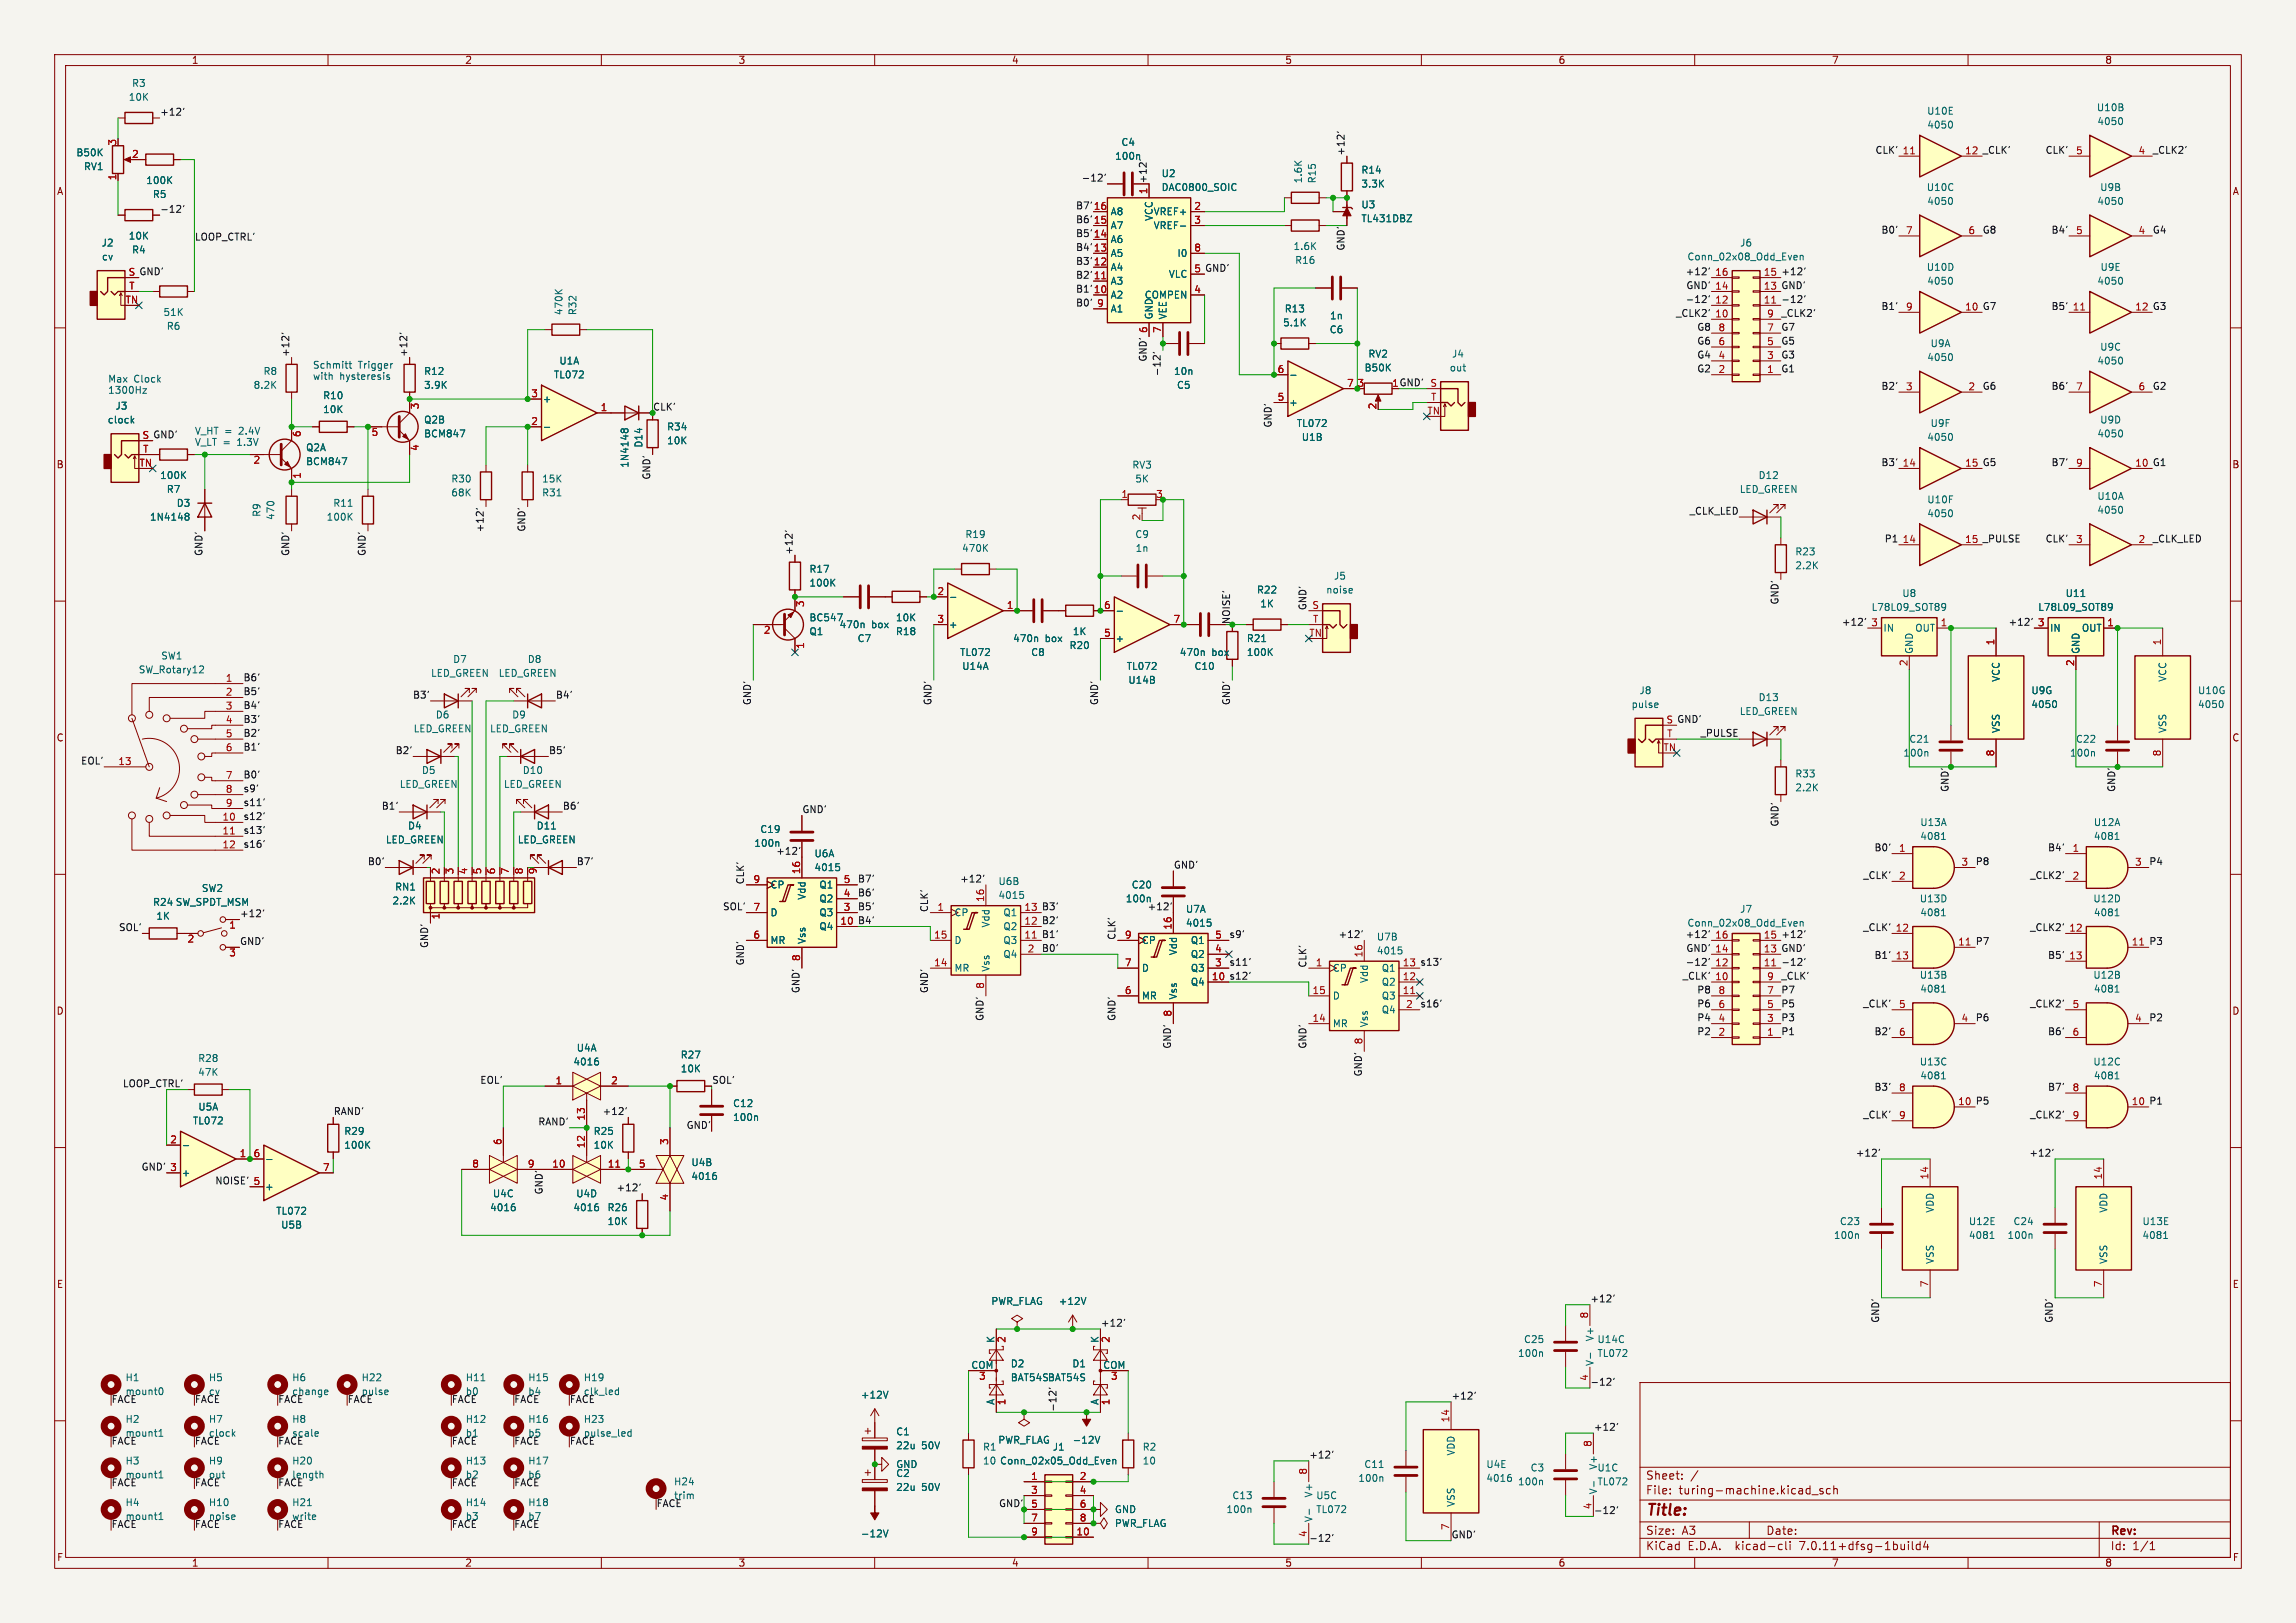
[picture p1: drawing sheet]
<svg xmlns="http://www.w3.org/2000/svg" width="420mm" height="297mm" viewBox="0 0 420 297" stroke-linecap="round" stroke-linejoin="round" font-family="sans-serif">
<defs><g id="words">
<text font-size="2.8" fill="#840000" x="301" y="277.9">Title:</text>
<g font-size="2.1" fill="#840000">
<text x="301" y="273.7">File:</text>
<text x="301" y="271">Sheet:</text>
<text x="307.1" y="273.7">turing-machine.kicad_sch</text>
<text x="301" y="281.1">Size:</text>
<text x="307.6" y="281.1">A3</text>
<text x="323" y="281.1">Date:</text>
<text x="386" y="281.3">Rev:</text>
<text x="301" y="283.9">KiCad</text>
<text x="308.7" y="283.9">E.D.A.</text>
<text x="317.6" y="283.9">kicad-cli</text>
<text x="329.5" y="283.9">7.0.11+dfsg-1build4</text>
<text x="386" y="283.9">Id:</text>
<text x="390.1" y="283.9">1/1</text>
</g>
<g font-size="1.8" fill="#840000">
<text x="35" y="11.9">1</text>
<text x="85" y="11.9">2</text>
<text x="135" y="11.9">3</text>
<text x="185" y="11.9">4</text>
<text x="235" y="11.9">5</text>
<text x="285" y="11.9">6</text>
<text x="335" y="11.9">7</text>
<text x="385" y="11.9">8</text>
<text x="10.3" y="35.9">A</text>
<text x="408.3" y="35.9">A</text>
<text x="254.6" y="70.9">1 GND'</text>
<text x="10.3" y="85.9">B</text>
<text x="408.2" y="85.9">B</text>
<text x="10.3" y="135.9">C</text>
<text x="408.2" y="135.9">C</text>
<text x="80.7" y="160.1" transform="rotate(-90 80.7 160.1)">2</text>
<text x="83.3" y="160.1" transform="rotate(-90 83.3 160.1)">3</text>
<text x="85.8" y="160.1" transform="rotate(-90 85.8 160.1)">4</text>
<text x="88.3" y="160.1" transform="rotate(-90 88.3 160.1)">5</text>
<text x="90.9" y="160.1" transform="rotate(-90 90.9 160.1)">6</text>
<text x="93.4" y="160.1" transform="rotate(-90 93.4 160.1)">7</text>
<text x="96" y="160.1" transform="rotate(-90 96 160.1)">8</text>
<text x="10.3" y="185.9">D</text>
<text x="408.2" y="185.9">D</text>
<text x="10.3" y="235.9">E</text>
<text x="408.3" y="235.9">E</text>
<text x="10.3" y="285.9">F</text>
<text x="35" y="286.9">1</text>
<text x="85" y="286.9">2</text>
<text x="135" y="286.9">3</text>
<text x="185" y="286.9">4</text>
<text x="235" y="286.9">5</text>
<text x="285" y="286.9">6</text>
<text x="335" y="286.9">7</text>
<text x="385" y="286.9">8</text>
<text x="408.3" y="285.9">F</text>
</g>
<g font-size="1.8" fill="#006464">
<text x="24.1" y="16.1">R3</text>
<text x="23.5" y="18.6">10K</text>
<text x="352.4" y="21.2">U10E</text>
<text x="352.4" y="23.7">4050</text>
<text x="383.5" y="20.5">U10B</text>
<text x="383.6" y="23.1">4050</text>
<text x="13.9" y="28.8">B50K</text>
<text x="203.9" y="29.4">100n</text>
<text x="205" y="26.9">C4</text>
<text x="15.3" y="31.3">RV1</text>
<text x="26.7" y="33.9">100K</text>
<text x="212.4" y="32.6">U2</text>
<text x="212.4" y="35.2">DAC0800_SOIC</text>
<text x="238.4" y="33.6" transform="rotate(-90 238.4 33.6)">1.6K</text>
<text x="240.9" y="33.6" transform="rotate(-90 240.9 33.6)">R15</text>
<text x="248.9" y="32">R14</text>
<text x="248.9" y="34.5">3.3K</text>
<text x="352.4" y="35.2">U10C</text>
<text x="384.1" y="35.2">U9B</text>
<text x="27.9" y="36.4">R5</text>
<text x="203.1" y="39.6">A8</text>
<text x="210.9" y="39.6">VREF+</text>
<text x="211" y="40.5" transform="rotate(-90 211 40.5)">VCC</text>
<text x="248.9" y="40.9">TL431DBZ</text>
<text x="248.9" y="38.3">U3</text>
<text x="352.4" y="37.7">4050</text>
<text x="383.6" y="37.7">4050</text>
<text x="18.5" y="45.3">J2</text>
<text x="18.6" y="47.9">cv</text>
<text x="23.5" y="44">10K</text>
<text x="24.1" y="46.6">R4</text>
<text x="203.1" y="47.2">A5</text>
<text x="203.1" y="44.7">A6</text>
<text x="203.1" y="42.1">A7</text>
<text x="210.9" y="42.1">VREF-</text>
<text x="215.3" y="47.2">I0</text>
<text x="236.5" y="45.9">1.6K</text>
<text x="308.6" y="47.9">Conn_02x08_Odd_Even</text>
<text x="318.2" y="45.3">J6</text>
<text x="203.1" y="52.3">A3</text>
<text x="203.1" y="49.8">A4</text>
<text x="213.7" y="51">VLC</text>
<text x="236.8" y="48.5">R16</text>
<text x="352.4" y="49.8">U10D</text>
<text x="352.4" y="52.3">4050</text>
<text x="383.6" y="52.3">4050</text>
<text x="384.1" y="49.8">U9E</text>
<text x="29.8" y="58">51K</text>
<text x="103.1" y="57.8" transform="rotate(-90 103.1 57.8)">470K</text>
<text x="105.6" y="57.8" transform="rotate(-90 105.6 57.8)">R32</text>
<text x="203.1" y="54.8">A2</text>
<text x="203.1" y="57.4">A1</text>
<text x="209.3" y="54.8">COMPEN</text>
<text x="211" y="58.5" transform="rotate(-90 211 58.5)">GND</text>
<text x="213.6" y="58.5" transform="rotate(-90 213.6 58.5)">VEE</text>
<text x="234.6" y="59.9">5.1K</text>
<text x="234.9" y="57.4">R13</text>
<text x="243.2" y="58.6">1n</text>
<text x="30.4" y="60.6">R6</text>
<text x="243.1" y="61.2">C6</text>
<text x="250.2" y="65.6">RV2</text>
<text x="265.5" y="65.6">J4</text>
<text x="353" y="63.7">U9A</text>
<text x="384.1" y="64.4">U9C</text>
<text x="46.3" y="71.3">8.2K</text>
<text x="48.1" y="68.8">R8</text>
<text x="77.5" y="68.8">R12</text>
<text x="77.5" y="71.3">3.9K</text>
<text x="101.2" y="69.4">TL072</text>
<text x="102.2" y="66.9">U1A</text>
<text x="214.6" y="68.8">10n</text>
<text x="215.2" y="71.3">C5</text>
<text x="249.5" y="68.2">B50K</text>
<text x="265.1" y="68.2">out</text>
<text x="352.4" y="66.3">4050</text>
<text x="383.6" y="66.9">4050</text>
<text x="19.6" y="77.7">clock</text>
<text x="21" y="75.2">J3</text>
<text x="59" y="73.3">R10</text>
<text x="59" y="75.8">10K</text>
<text x="77.5" y="77.7">Q2B</text>
<text x="99.2" y="73.9">+</text>
<text x="235.7" y="74.5">+</text>
<text x="384.1" y="77.7">U9D</text>
<text x="55.9" y="82.8">Q2A</text>
<text x="77.5" y="80.2">BCM847</text>
<text x="117.7" y="82" transform="rotate(-90 117.7 82)">D14</text>
<text x="121.9" y="79">R34</text>
<text x="121.9" y="81.5">10K</text>
<text x="237.1" y="78.3">TL072</text>
<text x="238" y="80.9">U1B</text>
<text x="352.4" y="80.9">4050</text>
<text x="353" y="78.3">U9F</text>
<text x="383.6" y="80.2">4050</text>
<text x="29.2" y="87.9">100K</text>
<text x="55.9" y="85.3">BCM847</text>
<text x="82.5" y="88.5">R30</text>
<text x="99.1" y="88.5">15K</text>
<text x="115.2" y="85.7" transform="rotate(-90 115.2 85.7)">1N4148</text>
<text x="207" y="86">RV3</text>
<text x="207.6" y="88.5">5K</text>
<text x="321.6" y="87.9">D12</text>
<text x="27.3" y="95.5">1N4148</text>
<text x="30.4" y="90.4">R7</text>
<text x="32.2" y="92.9">D3</text>
<text x="47.9" y="94.7" transform="rotate(-90 47.9 94.7)">R9</text>
<text x="50.4" y="95.3" transform="rotate(-90 50.4 95.3)">470</text>
<text x="59.7" y="95.5">100K</text>
<text x="60.9" y="92.9">R11</text>
<text x="82.5" y="91">68K</text>
<text x="99.1" y="91">R31</text>
<text x="318.1" y="90.4">LED_GREEN</text>
<text x="352.4" y="92.3">U10F</text>
<text x="352.4" y="94.8">4050</text>
<text x="383.6" y="91.7">U10A</text>
<text x="383.6" y="94.2">4050</text>
<text x="175.9" y="101.2">470K</text>
<text x="176.5" y="98.7">R19</text>
<text x="207.6" y="98.7">C9</text>
<text x="207.6" y="101.2">1n</text>
<text x="328.3" y="101.8">R23</text>
<text x="148" y="107.5">100K</text>
<text x="148" y="105">R17</text>
<text x="243.9" y="106.3">J5</text>
<text x="328.3" y="104.4">2.2K</text>
<text x="148" y="113.9">BC547</text>
<text x="163.8" y="113.9">10K</text>
<text x="229.8" y="108.8">R22</text>
<text x="230.4" y="111.4">1K</text>
<text x="242.5" y="108.8">noise</text>
<text x="342.3" y="112">L78L09_SOT89</text>
<text x="347.9" y="109.4">U8</text>
<text x="372.7" y="112">L78L09_SOT89</text>
<text x="377.8" y="109.4">U11</text>
<text x="148" y="116.4">Q1</text>
<text x="153.5" y="115.2">470n</text>
<text x="156.8" y="117.7">C7</text>
<text x="159.4" y="115.2">box</text>
<text x="163.8" y="116.4">R18</text>
<text x="173.5" y="115.2">+</text>
<text x="185.2" y="117.7">470n</text>
<text x="191.2" y="117.7">box</text>
<text x="195.5" y="119">R20</text>
<text x="196.1" y="116.4">1K</text>
<text x="204" y="117.7">+</text>
<text x="228" y="117.7">R21</text>
<text x="344.4" y="115.8">IN</text>
<text x="350.1" y="119.8" transform="rotate(-90 350.1 119.8)">GND</text>
<text x="350.2" y="115.8">OUT</text>
<text x="374.9" y="115.8">IN</text>
<text x="380.6" y="119.8" transform="rotate(-90 380.6 119.8)">GND</text>
<text x="380.7" y="115.8">OUT</text>
<text x="25.3" y="123.4">SW_Rotary12</text>
<text x="29.4" y="120.9">SW1</text>
<text x="78.7" y="124.1">LED_GREEN</text>
<text x="82.8" y="121.5">D7</text>
<text x="91.1" y="124.1">LED_GREEN</text>
<text x="96.4" y="121.5">D8</text>
<text x="175.5" y="120.2">TL072</text>
<text x="175.9" y="122.8">U14A</text>
<text x="188.5" y="120.2">C8</text>
<text x="206" y="122.8">TL072</text>
<text x="206.3" y="125.3">U14B</text>
<text x="215.7" y="120.2">470n</text>
<text x="218.4" y="122.8">C10</text>
<text x="221.7" y="120.2">box</text>
<text x="228" y="120.2">100K</text>
<text x="366" y="124.9" transform="rotate(-90 366 124.9)">VCC</text>
<text x="396.5" y="124.9" transform="rotate(-90 396.5 124.9)">VCC</text>
<text x="79.6" y="131.7">D6</text>
<text x="93.6" y="131.7">D9</text>
<text x="298.3" y="129.8">pulse</text>
<text x="299.8" y="127.2">J8</text>
<text x="318.1" y="131">LED_GREEN</text>
<text x="321.6" y="128.5">D13</text>
<text x="371.5" y="127.2">U9G</text>
<text x="371.5" y="129.8">4050</text>
<text x="402" y="127.2">U10G</text>
<text x="402" y="129.8">4050</text>
<text x="75.6" y="134.2">LED_GREEN</text>
<text x="89.5" y="134.2">LED_GREEN</text>
<text x="349.2" y="136.1">C21</text>
<text x="366" y="134.2" transform="rotate(-90 366 134.2)">VSS</text>
<text x="379.6" y="136.1">C22</text>
<text x="396.5" y="134.2" transform="rotate(-90 396.5 134.2)">VSS</text>
<text x="77.1" y="141.8">D5</text>
<text x="95.5" y="141.8">D10</text>
<text x="328.3" y="142.5">R33</text>
<text x="348.1" y="138.7">100n</text>
<text x="378.5" y="138.7">100n</text>
<text x="73" y="144.4">LED_GREEN</text>
<text x="92.1" y="144.4">LED_GREEN</text>
<text x="328.3" y="145">2.2K</text>
<text x="70.5" y="154.5">LED_GREEN</text>
<text x="74.5" y="152">D4</text>
<text x="94.6" y="154.5">LED_GREEN</text>
<text x="98.1" y="152">D11</text>
<text x="137.9" y="155.2">100n</text>
<text x="139" y="152.6">C19</text>
<text x="351.2" y="151.4">U13A</text>
<text x="351.2" y="153.9">4081</text>
<text x="382.9" y="151.4">U12A</text>
<text x="382.9" y="153.9">4081</text>
<text x="148.9" y="157.1">U6A</text>
<text x="148.9" y="159.6">4015</text>
<text x="27.9" y="166">R24 SW_SPDT_MSM</text>
<text x="36.8" y="163.4">SW2</text>
<text x="71.7" y="165.7">2.2K</text>
<text x="72.2" y="163.2">RN1</text>
<text x="140.8" y="167.9">D</text>
<text x="140.8" y="162.8">CP</text>
<text x="147.5" y="164.8" transform="rotate(-90 147.5 164.8)">Vdd</text>
<text x="149.8" y="167.9">Q3</text>
<text x="149.8" y="165.3">Q2</text>
<text x="149.8" y="162.8">Q1</text>
<text x="174.5" y="167.9">CP</text>
<text x="182.5" y="162.2">U6B</text>
<text x="182.5" y="164.7">4015</text>
<text x="183.4" y="167.9">Q1</text>
<text x="205.8" y="165.3">100n</text>
<text x="206.9" y="162.8">C20</text>
<text x="216.8" y="167.2">U7A</text>
<text x="318.2" y="167.2">J7</text>
<text x="351.1" y="165.3">U13D</text>
<text x="351.2" y="167.9">4081</text>
<text x="382.8" y="165.3">U12D</text>
<text x="382.9" y="167.9">4081</text>
<text x="28.5" y="168.5">1K</text>
<text x="140.8" y="172.9">MR</text>
<text x="147.5" y="172.8" transform="rotate(-90 147.5 172.8)">Vss</text>
<text x="149.8" y="170.4">Q4</text>
<text x="174.5" y="172.9">D</text>
<text x="181.2" y="169.8" transform="rotate(-90 181.2 169.8)">Vdd</text>
<text x="183.4" y="172.9">Q3</text>
<text x="183.4" y="170.4">Q2</text>
<text x="208.8" y="172.9">CP</text>
<text x="216.8" y="169.8">4015</text>
<text x="217.7" y="172.9">Q1</text>
<text x="251.8" y="172.3">U7B</text>
<text x="174.5" y="178">MR</text>
<text x="181.2" y="177.9" transform="rotate(-90 181.2 177.9)">Vss</text>
<text x="183.4" y="175.5">Q4</text>
<text x="208.8" y="178">D</text>
<text x="215.5" y="174.9" transform="rotate(-90 215.5 174.9)">Vdd</text>
<text x="217.7" y="178">Q3</text>
<text x="217.7" y="175.5">Q2</text>
<text x="243.7" y="178">CP</text>
<text x="250.4" y="180" transform="rotate(-90 250.4 180)">Vdd</text>
<text x="251.8" y="174.9">4015</text>
<text x="252.7" y="178">Q1</text>
<text x="351.1" y="179.3">U13B</text>
<text x="382.8" y="179.3">U12B</text>
<text x="208.8" y="183.1">MR</text>
<text x="215.5" y="183" transform="rotate(-90 215.5 183)">Vss</text>
<text x="217.7" y="180.6">Q4</text>
<text x="243.7" y="183.1">D</text>
<text x="252.7" y="183.1">Q3</text>
<text x="252.7" y="180.6">Q2</text>
<text x="252.7" y="185.6">Q4</text>
<text x="351.2" y="181.8">4081</text>
<text x="382.9" y="181.8">4081</text>
<text x="243.7" y="188.2">MR</text>
<text x="250.4" y="188.1" transform="rotate(-90 250.4 188.1)">Vss</text>
<text x="36.2" y="194.5">R28</text>
<text x="36.2" y="197.1">47K</text>
<text x="104.8" y="195.2">4016</text>
<text x="105.4" y="192.6">U4A</text>
<text x="124.4" y="193.9">R27</text>
<text x="124.4" y="196.4">10K</text>
<text x="351.1" y="195.2">U13C</text>
<text x="351.2" y="197.7">4081</text>
<text x="382.8" y="195.2">U12C</text>
<text x="382.9" y="197.7">4081</text>
<text x="36.2" y="203.4">U5A</text>
<text x="134" y="202.8">C12</text>
<text x="35.2" y="206">TL072</text>
<text x="62.9" y="207.9">R29</text>
<text x="108.5" y="207.9">R25</text>
<text x="134" y="205.3">100n</text>
<text x="33.1" y="215.5">+</text>
<text x="62.9" y="210.4">100K</text>
<text x="108.5" y="210.4">10K</text>
<text x="126.4" y="213.6">U4B</text>
<text x="48.4" y="218">+</text>
<text x="89.6" y="221.8">4016</text>
<text x="90.1" y="219.3">U4C</text>
<text x="104.8" y="221.8">4016</text>
<text x="105.3" y="219.3">U4D</text>
<text x="111" y="221.8">R26</text>
<text x="126.4" y="216.1">4016</text>
<text x="50.4" y="222.5">TL072</text>
<text x="51.3" y="225">U5B</text>
<text x="111" y="224.4">10K</text>
<text x="335.4" y="226.9">100n</text>
<text x="336.5" y="224.4">C23</text>
<text x="353.9" y="222" transform="rotate(-90 353.9 222)">VDD</text>
<text x="360.1" y="224.4">U12E</text>
<text x="360.1" y="226.9">4081</text>
<text x="367.1" y="226.9">100n</text>
<text x="368.2" y="224.4">C24</text>
<text x="385.7" y="222" transform="rotate(-90 385.7 222)">VDD</text>
<text x="391.8" y="224.4">U13E</text>
<text x="391.8" y="226.9">4081</text>
<text x="353.9" y="231.4" transform="rotate(-90 353.9 231.4)">VSS</text>
<text x="385.7" y="231.4" transform="rotate(-90 385.7 231.4)">VSS</text>
<text x="181.2" y="239">PWR_FLAG</text>
<text x="193.6" y="239">+12V</text>
<text x="182" y="245.8" transform="rotate(-90 182 245.8)">K</text>
<text x="201" y="245.8" transform="rotate(-90 201 245.8)">K</text>
<text x="278.7" y="246">C25</text>
<text x="291.7" y="245.6" transform="rotate(-90 291.7 245.6)">V+</text>
<text x="292.1" y="246">U14C</text>
<text x="177.6" y="250.6">COM</text>
<text x="184.8" y="250.4">D2</text>
<text x="196.1" y="250.4">D1</text>
<text x="201.7" y="250.6">COM</text>
<text x="277.6" y="248.5">100n</text>
<text x="291.7" y="250.1" transform="rotate(-90 291.7 250.1)">V-</text>
<text x="292.1" y="248.5">TL072</text>
<text x="22.9" y="255.5">mount0</text>
<text x="22.9" y="253">H1</text>
<text x="38.1" y="253">H5</text>
<text x="53.3" y="253">H6</text>
<text x="53.3" y="255.5">change</text>
<text x="66" y="253">H22</text>
<text x="66" y="255.5">pulse</text>
<text x="85.1" y="253">H11</text>
<text x="96.5" y="253">H15</text>
<text x="106.7" y="253">H19</text>
<text x="106.7" y="255.5">clk_led</text>
<text x="157.4" y="256.1">+12V</text>
<text x="182" y="257.2" transform="rotate(-90 182 257.2)">A</text>
<text x="184.8" y="253">BAT54SBAT54S</text>
<text x="201" y="257.2" transform="rotate(-90 201 257.2)">A</text>
<text x="22.9" y="263.1">mount1</text>
<text x="22.9" y="260.6">H2</text>
<text x="38.1" y="260.6">H7</text>
<text x="53.3" y="260.6">H8</text>
<text x="85.1" y="260.6">H12</text>
<text x="96.5" y="260.6">H16</text>
<text x="106.7" y="260.6">H23</text>
<text x="106.7" y="263.1">pulse_led</text>
<text x="163.8" y="262.9">C1</text>
<text x="22.9" y="268.2">H3</text>
<text x="38.1" y="268.2">H9</text>
<text x="53.3" y="268.2">H20</text>
<text x="85.1" y="268.2">H13</text>
<text x="96.5" y="268.2">H17</text>
<text x="163.8" y="268.8">GND</text>
<text x="163.8" y="265.4">22u</text>
<text x="168.6" y="265.4">50V</text>
<text x="179.7" y="265.7">R1</text>
<text x="179.7" y="268.2">10 Conn_02x05_Odd_Even</text>
<text x="182.5" y="264.4">PWR_FLAG</text>
<text x="182.8" y="268.2">Conn_02x05_Odd_Even</text>
<text x="192.5" y="265.7">J1</text>
<text x="196.1" y="264.4">-12V</text>
<text x="208.9" y="265.7">R2</text>
<text x="208.9" y="268.2">10</text>
<text x="249.5" y="268.8">C11</text>
<text x="266.3" y="266.5" transform="rotate(-90 266.3 266.5)">VDD</text>
<text x="271.8" y="268.8">U4E</text>
<text x="279.9" y="269.5">C3</text>
<text x="292.1" y="269.5">U1C</text>
<text x="292.3" y="269.1" transform="rotate(-90 292.3 269.1)">V+</text>
<text x="22.9" y="270.7">mount1</text>
<text x="22.9" y="275.8">H4</text>
<text x="38.1" y="275.8">H10</text>
<text x="53.3" y="275.8">H21</text>
<text x="53.3" y="270.7">length</text>
<text x="85.1" y="275.8">H14</text>
<text x="96.5" y="275.8">H18</text>
<text x="123.2" y="272">H24</text>
<text x="163.8" y="270.5">C2</text>
<text x="163.8" y="273">22u</text>
<text x="168.6" y="273">50V</text>
<text x="225.3" y="274.5">C13</text>
<text x="240.3" y="274.1" transform="rotate(-90 240.3 274.1)">V+</text>
<text x="240.7" y="274.5">U5C</text>
<text x="248.4" y="271.4">100n</text>
<text x="266.3" y="275.8" transform="rotate(-90 266.3 275.8)">VSS</text>
<text x="271.8" y="271.4">4016</text>
<text x="277.6" y="272">100n</text>
<text x="292.1" y="272">TL072</text>
<text x="292.3" y="273.6" transform="rotate(-90 292.3 273.6)">V-</text>
<text x="22.9" y="278.4">mount1</text>
<text x="157.4" y="281.5">-12V</text>
<text x="203.8" y="279.6">PWR_FLAG</text>
<text x="203.8" y="277.1">GND</text>
<text x="224.2" y="277.1">100n</text>
<text x="240.3" y="278.6" transform="rotate(-90 240.3 278.6)">V-</text>
<text x="240.7" y="277.1">TL072</text>
</g>
<g font-size="1.8" fill="#0f0f0f">
<text x="29.2" y="21.2">+12'</text>
<text x="246" y="28.6" transform="rotate(-90 246 28.6)">+12'</text>
<text x="343" y="28.2">CLK' 11</text>
<text x="362.6" y="28.2">_CLK'</text>
<text x="374.1" y="28.2">CLK'</text>
<text x="393.7" y="28.2">_CLK2'</text>
<text x="197.8" y="33.3">-12'</text>
<text x="209.9" y="35.6" transform="rotate(-90 209.9 35.6)">1 +12'</text>
<text x="29.2" y="39">-12'</text>
<text x="196.7" y="38.4">B7' 16</text>
<text x="196.7" y="40.9">B6' 15</text>
<text x="35.6" y="44.1">LOOP_CTRL'</text>
<text x="196.7" y="43.5">B5' 14</text>
<text x="196.7" y="46">B4' 13</text>
<text x="246" y="46" transform="rotate(-90 246 46)">GND'</text>
<text x="344.1" y="42.8">B0'</text>
<text x="362.6" y="42.8">G8</text>
<text x="375.2" y="42.8">B4'</text>
<text x="393.7" y="42.8">G4</text>
<text x="23.4" y="50.5">S GND'</text>
<text x="196.7" y="48.5">B3' 12</text>
<text x="196.7" y="53.6">B1' 10</text>
<text x="196.7" y="51.1">B2' 11</text>
<text x="218.4" y="49.9">5 GND'</text>
<text x="308.3" y="50.5">+12'</text>
<text x="308.4" y="53">GND' 14</text>
<text x="325.8" y="53">GND'</text>
<text x="325.8" y="50.5">+12'</text>
<text x="196.7" y="56.2">B0'</text>
<text x="306.5" y="58.1">_CLK2'</text>
<text x="308.3" y="55.5">-12'</text>
<text x="325.8" y="58.1">_CLK2'</text>
<text x="325.8" y="55.5">-12'</text>
<text x="344.1" y="56.8">B1'</text>
<text x="362.6" y="56.8">G7</text>
<text x="375.2" y="56.8">B5'</text>
<text x="393.7" y="56.8">G3</text>
<text x="53" y="65.4" transform="rotate(-90 53 65.4)">+12'</text>
<text x="74.6" y="65.4" transform="rotate(-90 74.6 65.4)">+12'</text>
<text x="310.4" y="60.6">G8</text>
<text x="310.4" y="63.2">G6</text>
<text x="310.4" y="65.7">G4</text>
<text x="325.8" y="63.2">G5</text>
<text x="325.8" y="65.7">G3</text>
<text x="325.8" y="60.6">G7</text>
<text x="209.8" y="66.3" transform="rotate(-90 209.8 66.3)">GND' 6</text>
<text x="212.4" y="68.9" transform="rotate(-90 212.4 68.9)">-12'</text>
<text x="310.4" y="68.2">G2</text>
<text x="325.8" y="68.2">G1</text>
<text x="344.1" y="71.4">B2'</text>
<text x="362.6" y="71.4">G6</text>
<text x="375.2" y="71.4">B6'</text>
<text x="393.7" y="71.4">G2</text>
<text x="119.4" y="75.2">CLK'</text>
<text x="26" y="80.4">S GND'</text>
<text x="232.7" y="78.3" transform="rotate(-90 232.7 78.3)">GND'</text>
<text x="119" y="87.9" transform="rotate(-90 119 87.9)">GND'</text>
<text x="344.1" y="85.4">B3'</text>
<text x="362.6" y="85.4">G5</text>
<text x="375.2" y="85.4">B7'</text>
<text x="393.7" y="85.4">G1</text>
<text x="309" y="94.3">_CLK_LED</text>
<text x="37.1" y="101.8" transform="rotate(-90 37.1 101.8)">GND'</text>
<text x="53" y="101.8" transform="rotate(-90 53 101.8)">GND'</text>
<text x="67" y="101.8" transform="rotate(-90 67 101.8)">GND'</text>
<text x="88.6" y="97.5" transform="rotate(-90 88.6 97.5)">+12'</text>
<text x="96.2" y="97.4" transform="rotate(-90 96.2 97.4)">GND'</text>
<text x="145.1" y="101.6" transform="rotate(-90 145.1 101.6)">+12'</text>
<text x="344.7" y="99.3">P1</text>
<text x="362.6" y="99.3">_PULSE</text>
<text x="374.1" y="99.3">CLK'</text>
<text x="393.7" y="99.3">_CLK_LED</text>
<text x="239" y="111.8" transform="rotate(-90 239 111.8)">GND'</text>
<text x="325.4" y="110.7" transform="rotate(-90 325.4 110.7)">GND'</text>
<text x="336.8" y="114.6">+12'</text>
<text x="367.3" y="114.6">+12'</text>
<text x="44.4" y="124.7">B6'</text>
<text x="44.4" y="127.3">B5'</text>
<text x="44.4" y="129.8">B4'</text>
<text x="75.5" y="127.9">B3'</text>
<text x="101.6" y="127.9">B4'</text>
<text x="137.4" y="129.1" transform="rotate(-90 137.4 129.1)">GND'</text>
<text x="170.5" y="129.1" transform="rotate(-90 170.5 129.1)">GND'</text>
<text x="200.9" y="129.1" transform="rotate(-90 200.9 129.1)">GND'</text>
<text x="225.1" y="129.1" transform="rotate(-90 225.1 129.1)">GND'</text>
<text x="44.4" y="132.4">B3'</text>
<text x="44.4" y="134.9">B2'</text>
<text x="44.4" y="137.4">B1'</text>
<text x="304.7" y="132.5">S GND'</text>
<text x="311" y="134.9">_PULSE</text>
<text x="14.7" y="140">EOL'</text>
<text x="44.4" y="142.5">B0'</text>
<text x="72.3" y="138.1">B2'</text>
<text x="100.3" y="138.1">B5'</text>
<text x="44.4" y="147.6">s11'</text>
<text x="44.4" y="145.1">s9'</text>
<text x="69.7" y="148.2">B1'</text>
<text x="102.9" y="148.2">B6'</text>
<text x="146.7" y="148.9">GND'</text>
<text x="356.5" y="145" transform="rotate(-90 356.5 145)">GND'</text>
<text x="387" y="145" transform="rotate(-90 387 145)">GND'</text>
<text x="44.4" y="155.2">s16'</text>
<text x="44.4" y="150.1">s12'</text>
<text x="44.4" y="152.7">s13'</text>
<text x="325.4" y="151.4" transform="rotate(-90 325.4 151.4)">GND'</text>
<text x="342.8" y="155.9">B0'</text>
<text x="374.5" y="155.9">B4'</text>
<text x="67.2" y="158.4">B0'</text>
<text x="105.4" y="158.4">B7'</text>
<text x="136.2" y="161.9" transform="rotate(-90 136.2 161.9)">CLK'</text>
<text x="141.9" y="156.5">+12'</text>
<text x="156.8" y="161.6">B7'</text>
<text x="175.5" y="161.6">+12'</text>
<text x="214.6" y="159">GND'</text>
<text x="340.7" y="160.9">_CLK'</text>
<text x="361.3" y="158.4">P8</text>
<text x="371.3" y="160.9">_CLK2'</text>
<text x="393.1" y="158.4">P4</text>
<text x="43.8" y="167.9">+12'</text>
<text x="132.1" y="166.7">SOL'</text>
<text x="156.8" y="166.7">B5'</text>
<text x="156.8" y="164.1">B6'</text>
<text x="169.8" y="167" transform="rotate(-90 169.8 167)">CLK'</text>
<text x="190.5" y="166.7">B3'</text>
<text x="209.8" y="166.7">+12'</text>
<text x="21.7" y="170.5">SOL'</text>
<text x="43.8" y="173">GND'</text>
<text x="78.4" y="173.6" transform="rotate(-90 78.4 173.6)">GND'</text>
<text x="156.8" y="169.2">B4'</text>
<text x="190.5" y="169.2">B2'</text>
<text x="190.5" y="171.7">B1'</text>
<text x="204.1" y="172.1" transform="rotate(-90 204.1 172.1)">CLK'</text>
<text x="224.8" y="171.7">s9'</text>
<text x="244.8" y="171.7">+12'</text>
<text x="308.3" y="171.7">+12'</text>
<text x="308.6" y="169.8">Conn_02x08_Odd_Even</text>
<text x="325.8" y="171.7">+12'</text>
<text x="340.7" y="170.5">_CLK' 12</text>
<text x="361.3" y="173">P7</text>
<text x="371.3" y="170.5">_CLK2'</text>
<text x="393.1" y="173">P3</text>
<text x="136.2" y="176.8" transform="rotate(-90 136.2 176.8)">GND'</text>
<text x="190.5" y="174.3">B0'</text>
<text x="224.8" y="179.4">s12'</text>
<text x="224.8" y="176.8">s11'</text>
<text x="239" y="177.2" transform="rotate(-90 239 177.2)">CLK'</text>
<text x="259.7" y="176.8">s13'</text>
<text x="307.7" y="179.4">_CLK' 10</text>
<text x="308.3" y="176.8">-12'</text>
<text x="308.4" y="174.3">GND' 14</text>
<text x="325.8" y="176.8">-12'</text>
<text x="325.8" y="179.4">_CLK'</text>
<text x="325.8" y="174.3">GND'</text>
<text x="342.8" y="175.5">B1'</text>
<text x="374.5" y="175.5">B5'</text>
<text x="146.3" y="181.8" transform="rotate(-90 146.3 181.8)">GND'</text>
<text x="169.8" y="181.8" transform="rotate(-90 169.8 181.8)">GND'</text>
<text x="259.7" y="184.4">s16'</text>
<text x="310.4" y="184.4">P6</text>
<text x="310.4" y="181.9">P8</text>
<text x="325.8" y="181.9">P7</text>
<text x="325.8" y="184.4">P5</text>
<text x="340.7" y="184.4">_CLK'</text>
<text x="371.3" y="184.4">_CLK2'</text>
<text x="180" y="186.9" transform="rotate(-90 180 186.9)">GND'</text>
<text x="204.1" y="186.9" transform="rotate(-90 204.1 186.9)">GND'</text>
<text x="310.4" y="187">P4</text>
<text x="310.4" y="189.5">P2</text>
<text x="325.8" y="187">P3</text>
<text x="325.8" y="189.5">P1</text>
<text x="342.8" y="189.5">B2'</text>
<text x="361.3" y="187">P6</text>
<text x="374.5" y="189.5">B6'</text>
<text x="393.1" y="187">P2</text>
<text x="214.3" y="192" transform="rotate(-90 214.3 192)">GND'</text>
<text x="239" y="192" transform="rotate(-90 239 192)">GND'</text>
<text x="249.2" y="197.1" transform="rotate(-90 249.2 197.1)">GND'</text>
<text x="22.4" y="199">LOOP_CTRL'</text>
<text x="87.8" y="198.4">EOL'</text>
<text x="130.2" y="198.4">SOL'</text>
<text x="342.8" y="199.7">B3'</text>
<text x="361.3" y="202.2">P5</text>
<text x="374.5" y="199.7">B7'</text>
<text x="393.1" y="202.2">P1</text>
<text x="61" y="204.1">RAND'</text>
<text x="98.4" y="206">RAND'</text>
<text x="110.1" y="204.1">+12'</text>
<text x="125.5" y="206.7">GND'</text>
<text x="340.7" y="204.8">_CLK'</text>
<text x="371.3" y="204.8">_CLK2'</text>
<text x="25.8" y="214.3">GND' 3</text>
<text x="339.4" y="211.7">+12'</text>
<text x="371.1" y="211.7">+12'</text>
<text x="39.3" y="216.8">NOISE' 5</text>
<text x="99.3" y="218.7" transform="rotate(-90 99.3 218.7)">GND'</text>
<text x="112.7" y="218.1">+12'</text>
<text x="290.8" y="238.4">+12'</text>
<text x="201.3" y="242.9">+12'</text>
<text x="343.8" y="242.2" transform="rotate(-90 343.8 242.2)">GND'</text>
<text x="375.6" y="242.2" transform="rotate(-90 375.6 242.2)">GND'</text>
<text x="20.3" y="256.8">FACE</text>
<text x="35.6" y="256.8">FACE</text>
<text x="38.1" y="255.5">cv</text>
<text x="50.8" y="256.8">FACE</text>
<text x="63.5" y="256.8">FACE</text>
<text x="82.5" y="256.8">FACE</text>
<text x="85.1" y="255.5">b0</text>
<text x="94" y="256.8">FACE</text>
<text x="96.5" y="255.5">b4</text>
<text x="104.1" y="256.8">FACE</text>
<text x="265.4" y="256.2">+12'</text>
<text x="290.8" y="253.7">-12'</text>
<text x="38.1" y="263.1">clock</text>
<text x="53.3" y="263.1">scale</text>
<text x="85.1" y="263.1">b1</text>
<text x="96.5" y="263.1">b5</text>
<text x="193.3" y="258.4" transform="rotate(-90 193.3 258.4)">-12'</text>
<text x="291.5" y="261.9">+12'</text>
<text x="20.3" y="264.4">FACE</text>
<text x="35.6" y="264.4">FACE</text>
<text x="50.8" y="264.4">FACE</text>
<text x="82.5" y="264.4">FACE</text>
<text x="94" y="264.4">FACE</text>
<text x="104.1" y="264.4">FACE</text>
<text x="239.4" y="267">+12'</text>
<text x="20.3" y="272.1">FACE</text>
<text x="35.6" y="272.1">FACE</text>
<text x="38.1" y="270.7">out</text>
<text x="50.8" y="272.1">FACE</text>
<text x="82.5" y="272.1">FACE</text>
<text x="85.1" y="270.7">b2</text>
<text x="94" y="272.1">FACE</text>
<text x="96.5" y="270.7">b6</text>
<text x="120" y="275.9">FACE</text>
<text x="123.2" y="274.5">trim</text>
<text x="182.6" y="275.9">GND'</text>
<text x="20.3" y="279.7">FACE</text>
<text x="35.6" y="279.7">FACE</text>
<text x="38.1" y="278.4">noise</text>
<text x="50.8" y="279.7">FACE</text>
<text x="53.3" y="278.4">write</text>
<text x="82.5" y="279.7">FACE</text>
<text x="85.1" y="278.4">b3</text>
<text x="94" y="279.7">FACE</text>
<text x="96.5" y="278.4">b7</text>
<text x="265.4" y="281.6">GND'</text>
<text x="291.5" y="277.1">-12'</text>
<text x="239.4" y="282.2">-12'</text>
</g>
<g font-size="1.8" fill="#a90000">
<text x="21.3" y="26.7" transform="rotate(-90 21.3 26.7)">3</text>
<text x="24.1" y="29">2</text>
<text x="359.4" y="28.3">12</text>
<text x="379.7" y="28.3">5</text>
<text x="391.1" y="28.3">4</text>
<text x="21.3" y="33.1" transform="rotate(-90 21.3 33.1)">1</text>
<text x="209.9" y="35.6" transform="rotate(-90 209.9 35.6)">1</text>
<text x="200" y="41">15</text>
<text x="200" y="38.5">16</text>
<text x="218.4" y="38.5">2</text>
<text x="218.4" y="41">3</text>
<text x="200" y="46.1">13</text>
<text x="200" y="43.6">14</text>
<text x="218.4" y="46.1">8</text>
<text x="348.5" y="42.9">7</text>
<text x="360" y="42.9">6</text>
<text x="379.7" y="42.9">5</text>
<text x="391.1" y="42.9">4</text>
<text x="23.4" y="50.5">S</text>
<text x="23.5" y="53.1">T</text>
<text x="200" y="53.7">10</text>
<text x="200" y="51.2">11</text>
<text x="200" y="48.6">12</text>
<text x="218.4" y="53.7">4</text>
<text x="218.4" y="49.9">5</text>
<text x="313.6" y="50.5">16</text>
<text x="322.5" y="53.1">13</text>
<text x="322.5" y="50.5">15</text>
<text x="22.9" y="55.6">TN</text>
<text x="200.6" y="56.3">9</text>
<text x="313.6" y="58.2">10</text>
<text x="313.6" y="55.6">12</text>
<text x="322.5" y="55.6">11</text>
<text x="323.1" y="58.2">9</text>
<text x="348.5" y="56.9">9</text>
<text x="359.4" y="56.9">10</text>
<text x="379.1" y="56.9">11</text>
<text x="390.5" y="56.9">12</text>
<text x="209.9" y="61" transform="rotate(-90 209.9 61)">6</text>
<text x="212.5" y="61" transform="rotate(-90 212.5 61)">7</text>
<text x="314.3" y="65.8">4</text>
<text x="314.3" y="63.2">6</text>
<text x="314.3" y="60.7">8</text>
<text x="323.1" y="65.8">3</text>
<text x="323.1" y="63.2">5</text>
<text x="323.1" y="60.7">7</text>
<text x="233.6" y="68.3">6</text>
<text x="246.3" y="70.9">7</text>
<text x="248.2" y="70.9">3</text>
<text x="254.6" y="70.9">1</text>
<text x="261.5" y="70.9">S</text>
<text x="314.3" y="68.3">2</text>
<text x="323.1" y="68.3">1</text>
<text x="348.5" y="71.5">3</text>
<text x="360" y="71.5">2</text>
<text x="379.7" y="71.5">7</text>
<text x="391.1" y="71.5">6</text>
<text x="76.9" y="75" transform="rotate(-90 76.9 75)">3</text>
<text x="97.1" y="77.9">2</text>
<text x="97.1" y="72.8">3</text>
<text x="109.8" y="75.3">1</text>
<text x="233.6" y="73.4">5</text>
<text x="251.8" y="75" transform="rotate(-90 251.8 75)">2</text>
<text x="261" y="75.9">TN</text>
<text x="261.7" y="73.4">T</text>
<text x="26" y="80.4">S</text>
<text x="26.1" y="82.9">T</text>
<text x="55.3" y="80.1" transform="rotate(-90 55.3 80.1)">6</text>
<text x="67.9" y="80.1">5</text>
<text x="76.9" y="82.6" transform="rotate(-90 76.9 82.6)">4</text>
<text x="25.4" y="85.5">TN</text>
<text x="46.3" y="85.2">2</text>
<text x="55.3" y="87.7" transform="rotate(-90 55.3 87.7)">1</text>
<text x="347.9" y="85.5">14</text>
<text x="359.4" y="85.5">15</text>
<text x="379.7" y="85.5">9</text>
<text x="390.5" y="85.5">10</text>
<text x="205" y="91.2">1</text>
<text x="208.7" y="95.3" transform="rotate(-90 208.7 95.3)">2</text>
<text x="211.4" y="91.2">3</text>
<text x="347.9" y="99.4">14</text>
<text x="359.4" y="99.4">15</text>
<text x="379.7" y="99.4">3</text>
<text x="391.1" y="99.4">2</text>
<text x="147.4" y="111.2" transform="rotate(-90 147.4 111.2)">3</text>
<text x="171.4" y="109">2</text>
<text x="184.1" y="111.5">1</text>
<text x="201.9" y="111.5">6</text>
<text x="240" y="111.5">S</text>
<text x="139.6" y="116.3">2</text>
<text x="147.4" y="118.8" transform="rotate(-90 147.4 118.8)">1</text>
<text x="171.4" y="114">3</text>
<text x="201.9" y="116.6">5</text>
<text x="214.6" y="114">7</text>
<text x="239.4" y="116.6">TN</text>
<text x="240.1" y="114">T</text>
<text x="342.2" y="114.7">3</text>
<text x="354.9" y="114.7">1</text>
<text x="364.9" y="118.2" transform="rotate(-90 364.9 118.2)">1</text>
<text x="372.7" y="114.7">3</text>
<text x="385.4" y="114.7">1</text>
<text x="395.4" y="118.2" transform="rotate(-90 395.4 118.2)">1</text>
<text x="41.2" y="124.8">1</text>
<text x="349" y="122" transform="rotate(-90 349 122)">2</text>
<text x="379.5" y="122" transform="rotate(-90 379.5 122)">2</text>
<text x="41.2" y="127.4">2</text>
<text x="41.2" y="129.9">3</text>
<text x="41.2" y="132.5">4</text>
<text x="41.2" y="135">5</text>
<text x="41.2" y="137.5">6</text>
<text x="304.2" y="137.5">TN</text>
<text x="304.9" y="135">T</text>
<text x="21.5" y="140.1">13</text>
<text x="41.2" y="142.6">7</text>
<text x="364.9" y="138.5" transform="rotate(-90 364.9 138.5)">8</text>
<text x="395.4" y="138.5" transform="rotate(-90 395.4 138.5)">8</text>
<text x="41.2" y="145.2">8</text>
<text x="41.2" y="147.7">9</text>
<text x="40.6" y="150.2">10</text>
<text x="40.6" y="152.8">11</text>
<text x="40.6" y="155.3">12</text>
<text x="347.3" y="156">1</text>
<text x="379" y="156">1</text>
<text x="98.5" y="160.1" transform="rotate(-90 98.5 160.1)">9</text>
<text x="137.7" y="161.7">9</text>
<text x="146.4" y="160.1" transform="rotate(-90 146.4 160.1)">16</text>
<text x="154.2" y="161.7">5</text>
<text x="347.3" y="161">2</text>
<text x="358.7" y="158.5">3</text>
<text x="379" y="161">2</text>
<text x="390.5" y="158.5">3</text>
<text x="137.7" y="166.8">7</text>
<text x="154.2" y="166.8">3</text>
<text x="154.2" y="164.2">4</text>
<text x="171.4" y="166.8">1</text>
<text x="180.1" y="165.1" transform="rotate(-90 180.1 165.1)">16</text>
<text x="187.3" y="166.8">13</text>
<text x="34.2" y="172.8">2</text>
<text x="41.8" y="170.3">1</text>
<text x="80.7" y="168.3" transform="rotate(-90 80.7 168.3)">1</text>
<text x="137.7" y="171.8">6</text>
<text x="153.6" y="169.3">10</text>
<text x="170.8" y="171.8">15</text>
<text x="187.3" y="171.8">11</text>
<text x="187.3" y="169.3">12</text>
<text x="205.7" y="171.8">9</text>
<text x="214.4" y="170.2" transform="rotate(-90 214.4 170.2)">16</text>
<text x="222.2" y="171.8">5</text>
<text x="313.6" y="171.8">16</text>
<text x="322.5" y="171.8">15</text>
<text x="358.1" y="173.1">11</text>
<text x="378.4" y="170.6">12</text>
<text x="389.8" y="173.1">11</text>
<text x="41.8" y="175.3">3</text>
<text x="146.4" y="176" transform="rotate(-90 146.4 176)">8</text>
<text x="170.8" y="176.9">14</text>
<text x="187.9" y="174.4">2</text>
<text x="205.7" y="176.9">7</text>
<text x="221.6" y="179.5">10</text>
<text x="222.2" y="176.9">3</text>
<text x="222.2" y="174.4">4</text>
<text x="240.6" y="176.9">1</text>
<text x="249.3" y="175.3" transform="rotate(-90 249.3 175.3)">16</text>
<text x="256.5" y="179.5">12</text>
<text x="256.5" y="176.9">13</text>
<text x="313.6" y="176.9">12</text>
<text x="322.5" y="176.9">11</text>
<text x="322.5" y="174.4">13</text>
<text x="323.1" y="179.5">9</text>
<text x="346.7" y="175.6">13</text>
<text x="378.4" y="175.6">13</text>
<text x="180.1" y="181" transform="rotate(-90 180.1 181)">8</text>
<text x="205.7" y="182">6</text>
<text x="240" y="182">15</text>
<text x="256.5" y="182">11</text>
<text x="257.1" y="184.5">2</text>
<text x="314.3" y="184.5">6</text>
<text x="314.3" y="182">8</text>
<text x="323.1" y="184.5">5</text>
<text x="323.1" y="182">7</text>
<text x="347.3" y="184.5">5</text>
<text x="379" y="184.5">5</text>
<text x="214.4" y="186.1" transform="rotate(-90 214.4 186.1)">8</text>
<text x="240" y="187.1">14</text>
<text x="249.3" y="191.2" transform="rotate(-90 249.3 191.2)">8</text>
<text x="314.3" y="189.6">2</text>
<text x="314.3" y="187.1">4</text>
<text x="323.1" y="189.6">1</text>
<text x="323.1" y="187.1">3</text>
<text x="347.3" y="189.6">6</text>
<text x="358.7" y="187.1">4</text>
<text x="379" y="189.6">6</text>
<text x="390.5" y="187.1">4</text>
<text x="101.5" y="198.5">1</text>
<text x="111.7" y="198.5">2</text>
<text x="347.3" y="199.8">8</text>
<text x="358.1" y="202.3">10</text>
<text x="379" y="199.8">8</text>
<text x="389.8" y="202.3">10</text>
<text x="31" y="209.3">2</text>
<text x="91.8" y="209.6" transform="rotate(-90 91.8 209.6)">6</text>
<text x="107.1" y="205.1" transform="rotate(-90 107.1 205.1)">13</text>
<text x="122.3" y="209.6" transform="rotate(-90 122.3 209.6)">3</text>
<text x="347.3" y="204.9">9</text>
<text x="379" y="204.9">9</text>
<text x="31" y="214.4">3</text>
<text x="43.7" y="211.8">1</text>
<text x="46.3" y="211.8">6</text>
<text x="59" y="214.4">7</text>
<text x="86.3" y="213.7">8</text>
<text x="96.4" y="213.7">9</text>
<text x="100.9" y="213.7">10</text>
<text x="107.1" y="210.2" transform="rotate(-90 107.1 210.2)">12</text>
<text x="111.1" y="213.7">11</text>
<text x="116.8" y="213.7">5</text>
<text x="352.8" y="215.9" transform="rotate(-90 352.8 215.9)">14</text>
<text x="384.6" y="215.9" transform="rotate(-90 384.6 215.9)">14</text>
<text x="46.3" y="216.9">5</text>
<text x="122.3" y="219.8" transform="rotate(-90 122.3 219.8)">4</text>
<text x="352.8" y="235.7" transform="rotate(-90 352.8 235.7)">7</text>
<text x="384.6" y="235.7" transform="rotate(-90 384.6 235.7)">7</text>
<text x="184.2" y="245.8" transform="rotate(-90 184.2 245.8)">2</text>
<text x="203.3" y="245.8" transform="rotate(-90 203.3 245.8)">2</text>
<text x="290.6" y="241.4" transform="rotate(-90 290.6 241.4)">8</text>
<text x="179" y="252.8">3</text>
<text x="184.2" y="257.2" transform="rotate(-90 184.2 257.2)">1</text>
<text x="203.1" y="252.8">3</text>
<text x="203.3" y="257.2" transform="rotate(-90 203.3 257.2)">1</text>
<text x="290.6" y="252.8" transform="rotate(-90 290.6 252.8)">4</text>
<text x="265.2" y="260.4" transform="rotate(-90 265.2 260.4)">14</text>
<text x="239.1" y="269.9" transform="rotate(-90 239.1 269.9)">8</text>
<text x="291.2" y="264.9" transform="rotate(-90 291.2 264.9)">8</text>
<text x="188.5" y="270.9">1</text>
<text x="188.5" y="273.4">3</text>
<text x="188.5" y="276">5</text>
<text x="197.4" y="270.9">2</text>
<text x="197.4" y="273.4">4</text>
<text x="197.4" y="276">6</text>
<text x="188.5" y="278.5">7</text>
<text x="188.5" y="281.1">9</text>
<text x="196.8" y="281.1">10</text>
<text x="197.4" y="278.5">8</text>
<text x="239.1" y="281.4" transform="rotate(-90 239.1 281.4)">4</text>
<text x="265.2" y="280.1" transform="rotate(-90 265.2 280.1)">7</text>
<text x="291.2" y="276.3" transform="rotate(-90 291.2 276.3)">4</text>
</g>
<g font-size="1.8" fill="#0000c2">
<text x="19.7" y="70.1">Max</text>
<text x="24.5" y="70.1">Clock</text>
<text x="57.1" y="67.6">Schmitt</text>
<text x="57.1" y="69.6">with</text>
<text x="62.1" y="69.6">hysteresis</text>
<text x="65.5" y="67.6">Trigger</text>
<text x="19.7" y="72.1">1300Hz</text>
<text x="35.6" y="79.6">V_HT =</text>
<text x="35.6" y="81.7">V_LT =</text>
<text x="43.5" y="81.7">1.3V</text>
<text x="43.8" y="79.6">2.4V</text>
</g>
<text font-size="1.8" fill="#009600" x="225.1" y="114.3" transform="rotate(-90 225.1 114.3)">NOISE'</text>
</g></defs>
<path d="M0 0h420v297h-420z" fill="#f5f4ef" stroke="#f5f4ef" stroke-width=".18"/>
<g fill="none" stroke="#840000" stroke-width=".18">
<path d="M10 10h400v277h-400zM12 12h396v273h-396zM60 10v2M110 10v2M160 10v2M210 10v2M260 10v2M310 10v2M360 10v2M10 60h2M408 60h2M10 110h2"/>
<path d="M408 110h2M10 160h2M408 160h2M34.3 199.4h1.3M40.6 199.4h1.3M10 210h2M408 210h2M10 260h2M196.2 240.7l-.7 1.2M196.2 240.7v2.5M196.2 240.7l.8 1.2M300 253h108v32h-108z"/>
<path d="M408 260h2M50.8 262.3v2.5M300 278.5h108M300 274.5h108M300 268.5h108M305.5 273.2v.2M305.5 272.5v.1M307.7 270.5v.2M307.7 269.8v.1M310.6 269.1l-1.3 1.9M320 278.5v3M331.4 273.5h1.2"/>
<path d="M333.4 272.5l-.3-.1-.2 .2v.2l.5 .2v.3h-.5M334.8 272.5l-.4-.1-.3 .3v.4l.1 .2h.6M335.4 272.5l.3-.1 .3 .1 .1 .9M335.4 271.9v1.5M384 278.5v6.5M60 285v2M110 285v2M160 285v2M210 285v2M260 285v2M300 281.5h108M310 285v2"/>
<path d="M325.6 282.6l.4 .1M326 283.5l-.4 .1M326.7 282.1v1.3l.2 .2M327.4 282.1v.1M327.4 282.6v1M349.1 282.1v.1M349.1 282.6v1M349.8 282.1v1.3l.2 .2M351.2 282.7l-.4-.1-.3 .3v.4l.2 .2h.5M351.2 282.1v1.5M352.2 282l-.3 1.1h.9M352.6 282.6v1"/>
<path d="M360 285v2M393.3 283.6h.9M393.3 282.5l.4-.4v1.5"/>
</g>
<path d="M198.6 237.4l-.4 1.3M57.8 262h.4v.3l-.6 .1M58.2 262.8h-.4" fill="none" stroke="#006464" stroke-width=".18"/>
<circle cx="50.8" cy="261" r="1.27" fill="none" stroke="#840000" stroke-width="1.3"/>
<path d="M35.6 198.4h5v2h-5z" fill="none" stroke="#840000" stroke-width=".25"/>
<path d="M33 207l10.2 5.1-10.2 5.1z" fill="#ffffc2"/>
<path d="M96.5 128.3l2.6-1.3v2.5zM96.5 127v2.5M316.9 170.8h5v20.3h-5zM33 207l10.2 5.1-10.2 5.1z" fill="none" stroke="#840000" stroke-width=".25"/>
<g fill="none" stroke="#840000" stroke-width=".18">
<path d="M93.2 126.7v-.7h.8h-.8l1.5 1.5M94 128.3h7.6M94.5 126.7v-.7h.7h-.7l1.5 1.5M313.1 179.7h3.8M313.1 177.2h3.8M313.1 174.6h3.8M313.1 172.1h3.8M316.9 172h1.2v.2h-1.2zM316.9 174.5h1.2v.3h-1.2zM316.9 177h1.2v.3h-1.2zM316.9 179.6h1.2v.2h-1.2zM320.7 172h1.2v.2h-1.2z"/>
<path d="M320.7 174.5h1.2v.3h-1.2zM320.7 177h1.2v.3h-1.2zM320.7 179.6h1.2v.2h-1.2zM321.9 179.7h3.9M321.9 177.2h3.9M321.9 174.6h3.9M321.9 172.1h3.9M313.1 189.9h3.8M313.1 187.3h3.8M313.1 184.8h3.8M313.1 182.2h3.8M316.9 182.1h1.2v.3h-1.2z"/>
<path d="M316.9 184.7h1.2v.2h-1.2zM316.9 187.2h1.2v.3h-1.2zM316.9 189.7h1.2v.3h-1.2zM320.7 182.1h1.2v.3h-1.2zM320.7 184.7h1.2v.2h-1.2zM320.7 187.2h1.2v.3h-1.2zM320.7 189.7h1.2v.3h-1.2zM321.9 189.9h3.9M321.9 187.3h3.9M321.9 184.8h3.9M321.9 182.2h3.9M30.5 209.6h2.5"/>
<path d="M30.5 214.6h2.5M43.2 212.1h2.5M82.5 254.6v2.6M177.2 250.8h5M182.2 253.4l1.3 1.9h-2.5zM182.2 247l1.3 1.9h-2.5zM182.2 243.2v15.2M183.3 252.7h.2v.7h-2.5v.6h.2M183.5 246.4v.6h-2.5v.6h.2M186.1 241.9l1-.6-1-.6-1.1 .6 1.1 .6v1.3M186.1 243.2h.1M20.3 262.3v2.5"/>
<path d="M20.3 269.9v2.5M20.3 277.5v2.5M50.8 269.9v2.5M50.8 277.5v2.5M82.5 262.3v2.5M82.5 269.9v2.5M82.5 277.5v2.5"/>
</g>
<g fill="none" stroke="#006464" stroke-width=".18">
<path d="M328.3 168.6l.4 .1v.2l-.6 .2M328.7 169.4l-.4 .1M329.3 168.8l.2-.2 .3 .1v.8M329.3 168.6v.9M33.5 209.6h1M88 252.7h.7M29.1 262.8h.7M29.1 261.9l.3-.3v1.2M29.1 269.5l.3-.3v1.3M29.1 277.2l.3-.4v1.3M29.1 278.1h.7M29.1 270.5h.7"/>
<path d="M56.2 275.5h.8M57.6 277.2l.1 .3-.6 .2M57.7 278l-.1 .1M58.6 269.7h.4l.1 .8"/>
</g>
<g fill="none" stroke="#840000" stroke-width="1.3">
<circle cx="82.5" cy="253.4" r="1.27"/>
<circle cx="20.3" cy="276.2" r="1.27"/>
<circle cx="20.3" cy="268.6" r="1.27"/>
<circle cx="20.3" cy="261" r="1.27"/>
<circle cx="50.8" cy="276.2" r="1.27"/>
<circle cx="50.8" cy="268.6" r="1.27"/>
<circle cx="82.5" cy="276.2" r="1.27"/>
<circle cx="82.5" cy="268.6" r="1.27"/>
<circle cx="82.5" cy="261" r="1.27"/>
</g>
<path d="M316.9 170.8h5v20.3h-5z" fill="#ffffc2" stroke="#ffffc2" stroke-width=".18"/>
<path d="M324.1 176.7h.7" fill="none" stroke="#a90000" stroke-width=".18"/>
<circle cx="182.2" cy="250.8" r=".25" fill="#840000" stroke="#840000" stroke-width=".18"/>
<path d="M177.8 167h1h-.5l-1 3.1h-1h.5z" fill="#ffffc2"/>
<g fill="#ffffc2" stroke="#ffffc2" stroke-width=".18">
<path d="M174 165.7h12.7v12.7h-12.7z"/>
<path d="M191.1 269.9h5.1v12.7h-5.1z"/>
</g>
<g fill="none" stroke="#840000" stroke-width=".25">
<path d="M20.6 26.7h2v5.1h-2zM22.9 20.6h5v2h-5zM26.7 28.2h5v2h-5zM236.2 40.3h5.1v2h-5.1zM52.3 66.7h2.1v5.1h-2.1zM58.4 77.1h5.1v2h-5.1zM52.3 90.8h2.1v5.1h-2.1zM224.4 115.6h2v5.1h-2zM229.2 113.3h5.1v2h-5.1zM174 165.7h12.7v12.7h-12.7zM176.3 170.1h1l1-3.1h.5h-1l-1 3.1M176.1 263.5h2.1v5.1h-2.1z"/>
<path d="M191.1 269.9h5.1v12.7h-5.1z"/>
</g>
<g fill="none" stroke="#840000" stroke-width=".18">
<path d="M21.6 31.8v1.2M21.6 21.6h1.3M23.1 29.2h1M25.4 29.2h1.3M27.9 21.6h1.3M31.7 29.2h1.3M234.9 41.3h1.3M241.3 41.3h1.3M53.3 65.4v1.3M53.3 71.8v1.2M57.1 78.1h1.3M63.5 78.1h1.3"/>
<path d="M212.7 62.9h2.8M217.6 62.9h2.7M53.3 89.5v1.3M53.3 95.9v1.3M216.5 114.3h2.8M221.4 114.3h2.8M225.4 114.3v1.3M228 114.3h1.2M234.3 114.3h1.3M225.4 120.7v1.2M146.7 149.2v2.8M146.7 154.1v2.7"/>
<path d="M170.2 167h3.8M170.2 172.1h3.8M170.2 177.2h3.8M180.3 161.9v3.8M180.3 178.4v3.8M186.7 167h3.8M186.7 172.1h3.8M186.7 169.5h3.8M186.7 174.6h3.8M130.2 199.4v2.8M130.2 204.2v2.8M187.3 258.4v1.3l1 .6-1 .7-1-.7 1-.6"/>
<path d="M187.3 258.4h.1M200.3 252.7h-.3v.7h2.6v.6h-.3M200.3 246.4h-.3v.6h2.6v.6h-.3M201.3 253.4l1.3 1.9h-2.6zM201.3 247l1.3 1.9h-2.6zM201.3 243.2v15.2M201.3 250.8h5.1M35.6 262.3v2.5M35.6 269.9v2.5M177.2 262.3v1.2M177.2 268.6v1.3M187.3 271.1h3.8"/>
<path d="M187.3 273.7h3.8M187.3 276.2h3.8M187.3 278.8h3.8M191.1 278.6h1.3v.3h-1.3zM191.1 276.1h1.3v.3h-1.3zM191.1 273.6h1.3v.2h-1.3zM191.1 271h1.3v.3h-1.3zM194.9 278.6h1.3v.3h-1.3zM194.9 276.1h1.3v.3h-1.3zM194.9 273.6h1.3v.2h-1.3zM194.9 271h1.3v.3h-1.3zM196.2 276.2h5.1v-1.2l1.3 1.2-1.3 1.3v-1.3"/>
<path d="M196.2 271.1h3.8M196.2 273.7h3.8M196.2 278.8h3.8M200 278.8h1.3l.6-1.1 .7 1.1-.7 1-.6-1M200 278.8h.1M187.3 281.3h3.8M191.1 281.2h1.3v.2h-1.3zM194.9 281.2h1.3v.2h-1.3zM196.2 281.3h3.8"/>
</g>
<path d="M188.8 171.7h.8" fill="none" stroke="#a90000" stroke-width=".18"/>
<g fill="none" stroke="#006464" stroke-width=".18">
<path d="M30.9 32.9l.5 .7M31.4 32.3l-.7 .8M220.1 119.1l.2 .2v.7M230.8 117.4h.7M232.2 119.2l.5 .8M232.7 118.7l-.7 .7M142.3 154l.2 .2v.7M186.6 163.1h.6M187 163.6l.2 .3v.3l-.2 .2M138.4 204.2l.2 .2v.6M42.6 262.4l.4 .4M43 262l-.5 .5"/>
<path d="M200.3 262.8l.5 1.3 .4-1.3M202.6 267.1h.4v.3l-.6 .1M203 267.9h-.4M203.6 267.2l.1-.1h.3l.1 .8M203.6 267.1v.8"/>
</g>
<path d="M215.8 60.8v4.1M217.3 60.8v4.1M219.6 112.3v4M221.1 112.3v4M144.7 153.8h4M144.7 152.3h4M128.1 204h4.1M128.1 202.4h4.1" fill="none" stroke="#840000" stroke-width=".51"/>
<g fill="#840000" stroke="#840000" stroke-width=".18">
<path d="M198.8 258.4v1.3h.7l-.7 1.3-.8-1.3h.8z"/>
<path d="M22.7 29.2l1.2-.5v1z"/>
<circle cx="201.3" cy="250.8" r=".25"/>
</g>
<g fill="none" stroke="#840000" stroke-width="1.3">
<circle cx="35.6" cy="261" r="1.27"/>
<circle cx="35.6" cy="268.6" r="1.27"/>
</g>
<path d="M144.1 161.9h1.1h-.5l-1.1 3.1h-1h.5z" fill="#ffffc2"/>
<path d="M140.3 160.7h12.7v12.7h-12.7z" fill="#ffffc2" stroke="#ffffc2" stroke-width=".18"/>
<g fill="none" stroke="#840000" stroke-width=".25">
<path d="M66.3 90.8h2v5.1h-2zM140.3 160.7h12.7v12.7h-12.7zM142.6 165h1l1.1-3.1h.5h-1.1l-1 3.1M59.9 205.7h2.1v5.1h-2.1z"/>
<circle cx="73.7" cy="78.1" r="2.82"/>
<circle cx="52.1" cy="83.2" r="2.82"/>
</g>
<g fill="none" stroke="#840000" stroke-width=".18">
<path d="M53.3 78.1v2.5l-1.9 2M67.3 78.1h5.7M73 78.7l1.9 1.9v2.6M74.9 73v2.6l-1.9 1.9M45.7 83.2h5.7M51.4 83.8l1.9 1.9v2.6M67.3 89.5v1.3M67.3 95.9v1.3M146.7 156.8v3.9M136.5 167h3.8M136.5 161.9h3.8M136.5 172.1h3.8"/>
<path d="M146.7 173.4v3.8M153 169.5h3.8M153 167h3.8M153 164.5h3.8M153 161.9h3.8M61 204.5v1.2M61 210.8v1.3M20.3 254.6v2.6M35.6 254.6v2.6M35.6 277.5v2.5"/>
</g>
<path d="M84.2 78.7h.8l-.5 1.3M62.6 83.8h.8l-.5 1.2M63.7 92.7h.7M63.9 94.5l.5 .7M64.4 93.9l-.7 .8M152.9 158.1h.6M153.3 158.5l.3 .3v.3l-.3 .2M67.1 209.4l.5 .7M67.6 208.9l-.7 .7M29.3 254l.1-.1a.68 .68 0 0 1 .4 .7 .68 .68 0 0 1-.4 .6h-.1M42.8 277.2l.2 .3-.6 .2M42.9 278l-.1 .1" fill="none" stroke="#006464" stroke-width=".18"/>
<path d="M73 76.2v3.8M51.4 81.3v3.8" fill="none" stroke="#840000" stroke-width=".51"/>
<g fill="#840000" stroke="#840000" stroke-width=".18">
<path d="M52.1 85l.5-.5 .5 1z"/>
<path d="M73.7 79.9l.5-.5 .5 1z"/>
</g>
<g fill="none" stroke="#840000" stroke-width="1.3">
<circle cx="20.3" cy="253.4" r="1.27"/>
<circle cx="35.6" cy="253.4" r="1.27"/>
<circle cx="35.6" cy="276.2" r="1.27"/>
</g>
<path d="M48.3 209.6l10.1 5-10.1 5.1z" fill="#ffffc2"/>
<path d="M81.3 127l2.5 1.3-2.5 1.2zM83.8 127v2.5M123.8 197.7h5.1v2.1h-5.1zM48.3 209.6l10.1 5-10.1 5.1z" fill="none" stroke="#840000" stroke-width=".25"/>
<g fill="none" stroke="#840000" stroke-width=".18">
<path d="M24.1 131.4l3.2 8.9M26 135.3a5.5 5.5 0 0 1 6.7 4.1 5.5 5.5 0 0 1-4.1 6.7M36.2 135.3h8.2M44.4 125.1h-20.3v5.7M44.4 127.6h-17.1v2.6M44.4 130.2h-6.9v1.2h-6.4M44.4 132.7h-5.7v.7h-4.4M44.4 137.8h-5.7v.6h-1.2M78.7 128.3h7.7M85.9 126.7v-.7h-.8h.8l-1.6 1.5M87.1 126.7v-.7h-.7h.7l-1.5 1.5M19 140.3h7.7"/>
<path d="M24.1 149.9v5.7h20.3M27.3 150.5v2.5h17.1M28.6 146.1l1.9 .6M29.2 144.1l-.6 2M31.1 149.2h6.4v1.3h6.9M34.3 147.3h4.4v.7h5.7M36.2 145.4h8.2M37.5 142.2h1.2v.7h5.7M122.6 198.8h1.2M128.9 198.8h1.3M45.7 217.2h2.6M45.7 212.1h2.6"/>
<path d="M58.4 214.6h2.6M290.8 238.8v3.8M50.8 254.6v2.6M63.5 254.6v2.6M290.8 250.2v3.8"/>
<circle cx="24.1" cy="131.4" r=".63"/>
<circle cx="27.3" cy="130.8" r=".63"/>
<circle cx="30.5" cy="131.4" r=".63"/>
<circle cx="33.7" cy="133.3" r=".63"/>
<circle cx="35.6" cy="135.3" r=".63"/>
<circle cx="36.8" cy="138.4" r=".63"/>
<circle cx="24.1" cy="149.2" r=".63"/>
<circle cx="27.3" cy="140.3" r=".63"/>
<circle cx="27.3" cy="149.9" r=".63"/>
<circle cx="30.5" cy="149.2" r=".63"/>
<circle cx="33.7" cy="147.3" r=".63"/>
<circle cx="35.6" cy="145.4" r=".63"/>
<circle cx="36.8" cy="142.2" r=".63"/>
</g>
<path d="M36.7 121.9h.4l.1 .3-.7 .9h.7M48.8 212.2h1M59.6 254.4h.3l.1 .3-.6 .1M59.9 255.2h-.3M70.8 254.4l.2 .3-.6 .1M70.9 255.2h-.1M290.9 247.6v1" fill="none" stroke="#006464" stroke-width=".18"/>
<path d="M42.2 152.6h.7" fill="none" stroke="#a90000" stroke-width=".18"/>
<g fill="none" stroke="#840000" stroke-width="1.3">
<circle cx="50.8" cy="253.4" r="1.27"/>
<circle cx="63.5" cy="253.4" r="1.27"/>
</g>
<path d="M385.4 154.9a3.8 3.8 0 0 1 3.8 3.9 3.8 3.8 0 0 1-3.8 3.8z" fill="#ffffc2" stroke="#ffffc2" stroke-width=".18"/>
<path d="M381.6 154.9h3.8v7.7h-3.8z" fill="#ffffc2"/>
<path d="M381.6 154.9h3.8a3.8 3.8 0 0 1 3.8 3.9 3.8 3.8 0 0 1-3.8 3.8h-3.8z" fill="none" stroke="#840000" stroke-width=".25"/>
<path d="M377.8 156.2h3.8M389.3 158.8h3.8M377.8 161.3h3.8" fill="none" stroke="#840000" stroke-width=".18"/>
<path d="M386.9 153.6h.7M387 152.6l.3-.3v1.3" fill="none" stroke="#006464" stroke-width=".18"/>
<path d="M385.4 169.5a3.8 3.8 0 0 1 3.8 3.9 3.8 3.8 0 0 1-3.8 3.8z" fill="#ffffc2" stroke="#ffffc2" stroke-width=".18"/>
<path d="M381.6 169.5h3.8v7.7h-3.8z" fill="#ffffc2"/>
<path d="M381.6 169.5h3.8a3.8 3.8 0 0 1 3.8 3.9 3.8 3.8 0 0 1-3.8 3.8h-3.8z" fill="none" stroke="#840000" stroke-width=".25"/>
<path d="M377.8 170.8h3.8M377.8 175.9h3.8M389.3 173.4h3.8" fill="none" stroke="#840000" stroke-width=".18"/>
<path d="M391.4 172.9h.7" fill="none" stroke="#a90000" stroke-width=".18"/>
<path d="M386.9 167.6h.7M387 166.6l.3-.3v1.3" fill="none" stroke="#006464" stroke-width=".18"/>
<g fill="#ffffc2">
<path d="M120 211.5h5.1l-2.5 5z"/>
<path d="M122.6 211.5l2.5 5h-5.1z"/>
</g>
<path d="M114.9 214h6.4M120 211.5h5.1l-2.5 5zM122.6 211.5l2.5 5h-5.1zM122.6 206.4v5.1M122.6 216.5v5.1" fill="none" stroke="#840000" stroke-width=".18"/>
<path d="M130.7 214.6h.3M130.8 215.1l.3 .2v.3l-.3 .2" fill="none" stroke="#006464" stroke-width=".18"/>
<path d="M353.7 169.5a3.8 3.8 0 0 1 3.8 3.9 3.8 3.8 0 0 1-3.8 3.8z" fill="#ffffc2" stroke="#ffffc2" stroke-width=".18"/>
<path d="M349.9 169.5h3.8v7.7h-3.8z" fill="#ffffc2"/>
<path d="M349.9 169.5h3.8a3.8 3.8 0 0 1 3.8 3.9 3.8 3.8 0 0 1-3.8 3.8h-3.8z" fill="none" stroke="#840000" stroke-width=".25"/>
<path d="M346.1 170.8h3.8M346.1 175.9h3.8M357.5 173.4h3.8" fill="none" stroke="#840000" stroke-width=".18"/>
<path d="M359.7 172.9h.7" fill="none" stroke="#a90000" stroke-width=".18"/>
<path d="M355.1 167.6h.8M355.3 166.6l.2-.3v1.3" fill="none" stroke="#006464" stroke-width=".18"/>
<path d="M353.7 154.9a3.8 3.8 0 0 1 3.8 3.9 3.8 3.8 0 0 1-3.8 3.8z" fill="#ffffc2" stroke="#ffffc2" stroke-width=".18"/>
<path d="M349.9 154.9h3.8v7.7h-3.8z" fill="#ffffc2"/>
<g fill="none" stroke="#840000" stroke-width=".25">
<path d="M95.2 138.4l2.6-1.2v2.5zM95.2 137.2v2.5M73 157.5l2.6 1.3-2.6 1.2zM75.6 147.3l2.5 1.3-2.5 1.3zM75.6 157.5v2.5M78.1 147.3v2.6M97.8 148.6l2.5-1.3v2.6zM97.8 147.3v2.6M100.3 158.8l2.6-1.3v2.5zM100.3 157.5v2.5M349.9 154.9h3.8a3.8 3.8 0 0 1 3.8 3.9 3.8 3.8 0 0 1-3.8 3.8h-3.8zM27.3 169.8h5.1v2h-5.1z"/>
<path d="M77.5 160.7h20.3v6.3h-20.3zM78 161.3h1.5v4.1h-1.5zM80.5 161.3h1.5v4.1h-1.5zM83.1 161.3h1.5v4.1h-1.5zM85.6 161.3h1.5v4.1h-1.5zM88.1 161.3h1.6v4.1h-1.6zM90.7 161.3h1.5v4.1h-1.5zM93.2 161.3h1.5v4.1h-1.5zM95.8 161.3h1.5v4.1h-1.5zM379.7 217.2h10.2v15.2h-10.2zM260.3 261.6h10.2v15.3h-10.2z"/>
</g>
<g fill="none" stroke="#840000" stroke-width=".18">
<path d="M91.9 136.9v-.8h.8h-.8l1.6 1.6M92.7 138.4h7.6M93.2 136.9v-.8h.8h-.8l1.5 1.6M70.5 158.8h7.6M73 148.6h7.6M77.6 157.2v-.7h-.8h.8l-1.5 1.5M78.7 158.8v2.5M78.9 157.2v-.7h-.8h.8l-1.6 1.5M80.1 147.1v-.8h-.7h.7l-1.5 1.5M81.4 147.1v-.8h-.8h.8l-1.5 1.5M94.5 147.1v-.8h.7h-.7l1.5 1.5M95.2 148.6h7.7"/>
<path d="M95.8 147.1v-.8h.7h-.7l1.5 1.5M97 157.2v-.7h.8h-.8l1.6 1.5M97.8 158.8h7.6M98.3 157.2v-.7h.8h-.8l1.5 1.5M346.1 156.2h3.8M357.5 158.8h3.8M26 170.8h1.3M32.4 170.8h3.8M40.5 169.8l-3.3 .9M41.3 168.3h2.5M41.3 173.4h2.5M78.7 165.4v.7h2.6v-.7v.7h2.5v-.7v.7h2.6v-.7v.7h2.5v-.7v.7h2.5v-.7v.7h2.6v-.7v.7h2.5v-.7"/>
<path d="M78.7 166.4v2.5M81.3 160v1.3M83.8 160v1.3M86.4 160v1.3M88.9 160v1.3M91.4 160v1.3M94 160v1.3M96.5 160v1.3M346.1 161.3h3.8M384.8 212.1v5.1M384.8 232.4v5.1M265.4 256.5v5.1"/>
<path d="M286.4 242.6v2.8M286.4 247.4v2.8M233 271.1v2.8M233 276v2.8M239.4 267.3v3.8M239.4 278.8v3.8M257.2 265.4v2.8M257.2 270.3v2.7M265.4 276.9v5M286.4 266.1v2.8M286.4 270.9v2.8M291.5 262.3v3.8"/>
<path d="M291.5 273.7v3.8"/>
<circle cx="36.7" cy="170.8" r=".51"/>
<circle cx="40.8" cy="173.4" r=".51"/>
<circle cx="40.8" cy="168.3" r=".51"/>
<circle cx="41" cy="170.8" r=".51"/>
</g>
<g fill="none" stroke="#006464" stroke-width=".18">
<path d="M100.9 151.7h.7M355.1 153.6h.8M355.3 152.6l.2-.3v1.3M395.8 226.6h.7M395.9 225.7l.2-.3v1.2M282 247.4l.2 .2v.6M228.6 276l.2 .1v.7M239.5 276.2v.9M252.3 268.5h.7M252.8 270.2l.2 .2v.7M276.1 269.8h.3M276.2 270.3l.3 .2v.3l-.3 .3"/>
<path d="M282 270.9l.2 .2v.6"/>
</g>
<g fill="#ffffc2" stroke="#ffffc2" stroke-width=".18">
<path d="M260.3 261.6h10.2v15.3h-10.2z"/>
<path d="M379.7 217.2h10.2v15.2h-10.2z"/>
<path d="M77.5 160.7h20.3v6.3h-20.3z"/>
</g>
<path d="M284.4 247.1h4M284.4 245.6h4M231 275.7h4.1M231 274.2h4.1M255.1 270h4.1M255.1 268.5h4.1M284.4 270.6h4M284.4 269.1h4" fill="none" stroke="#840000" stroke-width=".51"/>
<g fill="#840000" stroke="#840000" stroke-width=".18">
<circle cx="78.7" cy="166.1" r=".25"/>
<circle cx="81.3" cy="166.1" r=".25"/>
<circle cx="83.8" cy="166.1" r=".25"/>
<circle cx="86.4" cy="166.1" r=".25"/>
<circle cx="88.9" cy="166.1" r=".25"/>
<circle cx="91.4" cy="166.1" r=".25"/>
<circle cx="94" cy="166.1" r=".25"/>
</g>
<path d="M247 177.2h1h-.5l-1 3h-1h.5z" fill="#ffffc2"/>
<path d="M243.2 175.9h12.7v12.7h-12.7z" fill="#ffffc2" stroke="#ffffc2" stroke-width=".18"/>
<path d="M78.1 137.2l2.5 1.2-2.5 1.3zM80.6 137.2v2.5M243.2 175.9h12.7v12.7h-12.7zM245.5 180.2h1l1-3h.5h-1l-1 3" fill="none" stroke="#840000" stroke-width=".25"/>
<path d="M75.6 138.4h7.6M82.7 136.9v-.8h-.8h.8l-1.5 1.6M83.9 136.9v-.8h-.7h.7l-1.5 1.6M239.4 177.2h3.8M249.6 172.1v3.8M255.9 177.2h3.8M255.9 179.7h3.8M239.4 182.2h3.8M239.4 187.3h3.8M249.6 188.6v3.8M255.9 182.2h3.8M255.9 184.8h3.8" fill="none" stroke="#840000" stroke-width=".18"/>
<path d="M258.1 181.8h.7" fill="none" stroke="#a90000" stroke-width=".18"/>
<path d="M255.8 173.3h.6M256.2 173.8l.3 .2v.3l-.3 .3" fill="none" stroke="#006464" stroke-width=".18"/>
<path d="M212.1 172.1h1h-.5l-1 3h-1h.5z" fill="#ffffc2"/>
<g fill="#ffffc2" stroke="#ffffc2" stroke-width=".18">
<path d="M208.3 170.8h12.7v12.7h-12.7z"/>
<path d="M348 217.2h10.1v15.2h-10.1z"/>
<path d="M385.4 198.8a3.8 3.8 0 0 1 3.8 3.8 3.8 3.8 0 0 1-3.8 3.8z"/>
</g>
<path d="M208.3 170.8h12.7v12.7h-12.7zM210.6 175.1h1l1-3h.5h-1l-1 3M348 217.2h10.1v15.2h-10.1zM205.4 263.5h2v5.1h-2z" fill="none" stroke="#840000" stroke-width=".25"/>
<g fill="none" stroke="#840000" stroke-width=".18">
<path d="M204.5 177.2h3.8M204.5 172.1h3.8M214.6 167v3.8M221 179.7h3.8M221 177.2h3.8M221 174.6h3.8M221 172.1h3.8M204.5 182.2h3.8M214.6 183.5v3.8M353.1 212.1v5.1M344.2 221v2.8M344.2 225.8v2.8"/>
<path d="M353.1 232.4v5.1M94 254.6v2.6M104.1 254.6v2.6M160 257.8v5.3M160 257.8l-.7 1.3M160 257.8l.8 1.3M94 262.3v2.5M104.1 262.3v2.5M157.7 263.1h4.6v.6h-4.6zM157.7 270.8h4.6v.5h-4.6zM158.2 261.9h1.1M158.2 269.5h1.1"/>
<path d="M158.7 261.4v1M158.7 269v1M160 268h1.3v-1.3l1.3 1.3-1.3 1.2v-1.2M160 265.2v5.6M160 272.8v2.8M206.4 262.3v1.2M206.4 268.6v1.3"/>
</g>
<path d="M220.9 168.2h.6M221.3 168.7l.2 .2v.3l-.2 .3M339.8 225.8l.1 .2v.6M364 226.6h.8M364.1 225.7l.3-.3v1.2M112.7 255.2h.4M112.7 254.4h.4M113.1 253.9v1.3M162.4 254.6l-.4 1.2M115.4 261.6v1.2M115.4 262h-.3l-.3 .2 .2 .6h.4M161.6 280l.4 1.2 .4-1.2" fill="none" stroke="#006464" stroke-width=".18"/>
<g fill="none" stroke="#840000" stroke-width="1.3">
<circle cx="94" cy="253.4" r="1.27"/>
<circle cx="104.1" cy="253.4" r="1.27"/>
<circle cx="94" cy="261" r="1.27"/>
<circle cx="104.1" cy="261" r="1.27"/>
</g>
<g fill="#840000" stroke="#840000" stroke-width=".18">
<path d="M157.7 264.7h4.6v.5h-4.6z"/>
<path d="M157.7 272.3h4.6v.5h-4.6z"/>
<path d="M160 275.6v1.3h.8l-.8 1.2-.7-1.2h.7z"/>
</g>
<path d="M342.1 225.6h4.1M342.1 224h4.1" fill="none" stroke="#840000" stroke-width=".51"/>
<path d="M381.6 198.8h3.8v7.6h-3.8z" fill="#ffffc2"/>
<path d="M381.6 198.8h3.8a3.8 3.8 0 0 1 3.8 3.8 3.8 3.8 0 0 1-3.8 3.8h-3.8z" fill="none" stroke="#840000" stroke-width=".25"/>
<path d="M377.8 200h3.8M377.8 205.1h3.8M389.3 202.6h3.8" fill="none" stroke="#840000" stroke-width=".18"/>
<path d="M386.9 197.4h.7M387 196.5l.3-.3v1.2" fill="none" stroke="#006464" stroke-width=".18"/>
<path d="M382.3 24.8l7.6 3.8-7.6 3.8z" fill="#ffffc2"/>
<path d="M382.3 24.8l7.6 3.8-7.6 3.8z" fill="none" stroke="#840000" stroke-width=".25"/>
<path d="M378.5 28.6h3.8M389.9 28.6h3.8" fill="none" stroke="#840000" stroke-width=".18"/>
<path d="M388 21.5a.8 .8 0 0 1 0 1.3" fill="none" stroke="#006464" stroke-width=".18"/>
<g fill="#ffffc2">
<path d="M104.8 211.5l5.1 2.5-5.1 2.5z"/>
<path d="M104.8 214l5.1-2.5v5z"/>
</g>
<path d="M99.7 214h5.1M104.8 211.5l5.1 2.5-5.1 2.5zM104.8 214l5.1-2.5v5zM107.3 206.4v6.3M109.9 214h5M114.9 204.5v1.2M114.9 210.8v1.3" fill="none" stroke="#840000" stroke-width=".18"/>
<path d="M112.6 213.6h.8" fill="none" stroke="#a90000" stroke-width=".18"/>
<path d="M109.1 220.3h.3M109.3 220.8l.2 .2v.3l-.2 .3" fill="none" stroke="#006464" stroke-width=".18"/>
<path d="M113.9 205.7h2.1v5.1h-2.1z" fill="none" stroke="#840000" stroke-width=".25"/>
<path d="M353.7 183.5a3.8 3.8 0 0 1 3.8 3.8 3.8 3.8 0 0 1-3.8 3.8z" fill="#ffffc2" stroke="#ffffc2" stroke-width=".18"/>
<path d="M349.9 183.5h3.8v7.6h-3.8z" fill="#ffffc2"/>
<path d="M349.9 183.5h3.8a3.8 3.8 0 0 1 3.8 3.8 3.8 3.8 0 0 1-3.8 3.8h-3.8z" fill="none" stroke="#840000" stroke-width=".25"/>
<path d="M346.1 184.8h3.8M346.1 189.9h3.8M357.5 187.3h3.8" fill="none" stroke="#840000" stroke-width=".18"/>
<path d="M355.1 181.6h.8M355.3 180.6l.2-.3v1.3" fill="none" stroke="#006464" stroke-width=".18"/>
<path d="M353.7 198.8a3.8 3.8 0 0 1 3.8 3.8 3.8 3.8 0 0 1-3.8 3.8z" fill="#ffffc2" stroke="#ffffc2" stroke-width=".18"/>
<path d="M349.9 198.8h3.8v7.6h-3.8z" fill="#ffffc2"/>
<path d="M349.9 198.8h3.8a3.8 3.8 0 0 1 3.8 3.8 3.8 3.8 0 0 1-3.8 3.8h-3.8z" fill="none" stroke="#840000" stroke-width=".25"/>
<path d="M346.1 200h3.8M346.1 205.1h3.8M357.5 202.6h3.8" fill="none" stroke="#840000" stroke-width=".18"/>
<path d="M355.1 197.4h.8M355.3 196.5l.2-.3v1.2" fill="none" stroke="#006464" stroke-width=".18"/>
<g fill="#ffffc2">
<path d="M89.5 214l5.1-2.5v5z"/>
<path d="M89.5 211.5l5.1 2.5-5.1 2.5z"/>
</g>
<path d="M84.5 214h5M89.5 214l5.1-2.5v5zM89.5 211.5l5.1 2.5-5.1 2.5zM92.1 206.4v6.3M94.6 214h5.1M94 269.9v2.5M120 273.7v2.5" fill="none" stroke="#840000" stroke-width=".18"/>
<path d="M93.9 220.3h.2M94 220.8l.3 .2v.3l-.3 .3M126.6 273.4l.2 .2v.7" fill="none" stroke="#006464" stroke-width=".18"/>
<g fill="none" stroke="#840000" stroke-width="1.3">
<circle cx="94" cy="268.6" r="1.27"/>
<circle cx="120" cy="272.4" r="1.27"/>
</g>
<path d="M385.4 183.5a3.8 3.8 0 0 1 3.8 3.8 3.8 3.8 0 0 1-3.8 3.8z" fill="#ffffc2" stroke="#ffffc2" stroke-width=".18"/>
<path d="M381.6 183.5h3.8v7.6h-3.8z" fill="#ffffc2"/>
<path d="M381.6 183.5h3.8a3.8 3.8 0 0 1 3.8 3.8 3.8 3.8 0 0 1-3.8 3.8h-3.8zM116.5 219.7h2v5.1h-2z" fill="none" stroke="#840000" stroke-width=".25"/>
<path d="M377.8 184.8h3.8M377.8 189.9h3.8M389.3 187.3h3.8M117.5 218.4v1.3M117.5 224.8v1.3M375.9 221v2.8M375.9 225.8v2.8M94 277.5v2.5" fill="none" stroke="#840000" stroke-width=".18"/>
<path d="M386.9 181.6h.7M387 180.6l.3-.3v1.3M371.5 225.8l.2 .2v.6" fill="none" stroke="#006464" stroke-width=".18"/>
<circle cx="94" cy="276.2" r="1.27" fill="none" stroke="#840000" stroke-width="1.3"/>
<path d="M373.9 225.6h4.1M373.9 224h4.1" fill="none" stroke="#840000" stroke-width=".51"/>
<g fill="#ffffc2">
<path d="M104.8 198.8l5.1-2.6v5.1z"/>
<path d="M104.8 196.2l5.1 2.6-5.1 2.5z"/>
</g>
<g fill="none" stroke="#840000" stroke-width=".18">
<path d="M341.6 114.9h2.6M354.3 114.9h2.6M303.1 136l.3-.5v2.3h.8M303.4 135.5l.3 .5M304.2 135.3h2.5M304.2 132.7h2.5M318.1 135.3h7.7M325.2 133.7v-.7h-.7h.7l-1.5 1.5M325.8 139.1v1.2M326.5 133.7v-.7h-.7h.7l-1.5 1.5M349.2 120v2.6M356.9 132.7v2.8"/>
<path d="M356.9 137.5v2.8M387.3 132.7v2.8M387.3 137.5v2.8M325.8 145.4v1.3M99.7 198.8h5.1M104.8 198.8l5.1-2.6v5.1zM104.8 196.2l5.1 2.6-5.1 2.5zM109.9 198.8h5M107.3 200v6.4"/>
</g>
<path d="M355.2 110.6l.5-.2 .2 .3a.84 .84 0 0 1-.4 1h-.2M355.9 111l-.2 .2-.5-.1M303.1 128.6l.2 .3-.6 .2M303.2 129.4l-.1 .1M352 135.8h.7M352.5 137.5l.1 .2v.7M382.9 137.5l.2 .2v.7M109.1 193.6h.3M109.3 194.1l.2 .2v.3l-.2 .3" fill="none" stroke="#006464" stroke-width=".18"/>
<path d="M354.8 137.3h4.1M354.8 135.8h4.1M385.3 137.3h4.1M385.3 135.8h4.1" fill="none" stroke="#840000" stroke-width=".51"/>
<g fill="#ffffc2" stroke="#ffffc2" stroke-width=".18">
<path d="M344.2 113h10.1v7h-10.1z"/>
<path d="M299.1 131.4h5.1v8.9h-5.1z"/>
</g>
<path d="M344.2 113h10.1v7h-10.1zM299.1 131.4h5.1v8.9h-5.1zM301.6 135.3l.7 .6 .6-.6h1.3M304.2 132.7h-3.2v2.6l-.6 .6-.7-.6M320.7 134l2.5 1.3-2.5 1.2zM323.2 134v2.5M324.7 140.3h2.1v5.1h-2.1z" fill="none" stroke="#840000" stroke-width=".25"/>
<path d="M297.8 135.3h1.3v2.5h-1.3z" fill="#840000" stroke="#840000" stroke-width=".25"/>
<path d="M382.3 81.9l7.6 3.8-7.6 3.8z" fill="#ffffc2"/>
<path d="M382.3 81.9l7.6 3.8-7.6 3.8z" fill="none" stroke="#840000" stroke-width=".25"/>
<path d="M378.5 85.7h3.8M389.9 85.7h3.8" fill="none" stroke="#840000" stroke-width=".18"/>
<path d="M388 78.7a.79 .79 0 0 1 0 1.3" fill="none" stroke="#006464" stroke-width=".18"/>
<path d="M382.3 95.9l7.6 3.8-7.6 3.8z" fill="#ffffc2"/>
<path d="M202.6 36.2h15.2v22.9h-15.2zM206.4 90.4h5.1v2.1h-5.1zM382.3 95.9l7.6 3.8-7.6 3.8zM374.6 113h10.2v7h-10.2zM360 120h10.2v15.3h-10.2zM390.5 120h10.2v15.3h-10.2z" fill="none" stroke="#840000" stroke-width=".25"/>
<g fill="none" stroke="#840000" stroke-width=".18">
<path d="M200 38.7h2.6M202.6 33.7h2.8M207.4 33.7h2.8v2.5M217.8 38.7h2.5M200 54h2.6M200 51.4h2.6M200 48.9h2.6M200 46.4h2.6M200 43.8h2.6M200 41.3h2.6M200 56.5h2.6M210.2 59.1v2.5"/>
<path d="M212.7 59.1v2.5M217.8 54h2.5M217.8 46.4h2.5M217.8 41.3h2.5M217.8 50.2h2.5M205.1 91.4h1.3M208.2 93h1.5M208.9 93v1M378.5 99.7h3.8M389.9 99.7h3.8M205.1 105.4h2.8M209.9 105.4h2.8"/>
<path d="M365.1 114.9v5.1M372.1 114.9h2.5M384.8 114.9h2.5M395.6 114.9v5.1M365.1 135.3v5M379.7 120v2.6M395.6 135.3v5"/>
</g>
<path d="M208.3 28.3l.2 .2v.7M225.9 33.6l.2 .1M226.1 34.7l-.2 .2M215.9 41.4h1M388 92.7a.79 .79 0 0 1 0 1.2M380.6 109.2h.8M385.7 110.6l.4-.2 .3 .3a.84 .84 0 0 1-.4 1h-.2M386.4 111l-.3 .2-.4-.1M375.9 128.2a.79 .79 0 0 1 0 1.3M406.4 128.2a.79 .79 0 0 1 0 1.3" fill="none" stroke="#006464" stroke-width=".18"/>
<path d="M205.6 31.6v4.1M207.1 31.6v4.1M208.2 103.4v4M209.7 103.4v4" fill="none" stroke="#840000" stroke-width=".51"/>
<g fill="#ffffc2" stroke="#ffffc2" stroke-width=".18">
<path d="M390.5 120h10.2v15.3h-10.2z"/>
<path d="M202.6 36.2h15.2v22.9h-15.2z"/>
<path d="M374.6 113h10.2v7h-10.2z"/>
<path d="M360 120h10.2v15.3h-10.2z"/>
</g>
<path d="M201.5 51h.8" fill="none" stroke="#a90000" stroke-width=".18"/>
<path d="M351.2 81.9l7.6 3.8-7.6 3.8z" fill="#ffffc2"/>
<path d="M351.2 81.9l7.6 3.8-7.6 3.8z" fill="none" stroke="#840000" stroke-width=".25"/>
<path d="M347.3 85.7h3.9M358.8 85.7h3.8" fill="none" stroke="#840000" stroke-width=".18"/>
<path d="M356.8 79.3a.79 .79 0 0 1 0 1.3" fill="none" stroke="#006464" stroke-width=".18"/>
<path d="M351.2 95.9l7.6 3.8-7.6 3.8z" fill="#ffffc2"/>
<path d="M73.9 66.7h2v5.1h-2zM320.7 93.3l2.5 1.3-2.5 1.3zM323.2 93.3v2.6M324.7 99.7h2.1v5.1h-2.1zM351.2 95.9l7.6 3.8-7.6 3.8z" fill="none" stroke="#840000" stroke-width=".25"/>
<path d="M74.9 65.4v1.3M74.9 71.8v1.2M318.1 94.6h7.7M325.2 93.1v-.8h-.7h.7l-1.5 1.6M325.8 98.4v1.3M326.5 93.1v-.8h-.7h.7l-1.5 1.6M347.3 99.7h3.9M358.8 99.7h3.8M325.8 104.8v1.2" fill="none" stroke="#840000" stroke-width=".18"/>
<path d="M356.8 93.3a.79 .79 0 0 1 0 1.3" fill="none" stroke="#006464" stroke-width=".18"/>
<path d="M382.3 67.9l7.6 3.9-7.6 3.8z" fill="#ffffc2"/>
<path d="M382.3 67.9l7.6 3.9-7.6 3.8z" fill="none" stroke="#840000" stroke-width=".25"/>
<path d="M378.5 71.8h3.8M389.9 71.8h3.8" fill="none" stroke="#840000" stroke-width=".18"/>
<path d="M388 65.3a.79 .79 0 0 1 0 1.3" fill="none" stroke="#006464" stroke-width=".18"/>
<path d="M173.4 106.7l10.1 5.1-10.1 5z" fill="#ffffc2"/>
<path d="M173.4 106.7l10.1 5.1-10.1 5zM175.9 103.1h5.1v2.1h-5.1zM194.9 110.7h5.1v2.1h-5.1z" fill="none" stroke="#840000" stroke-width=".25"/>
<path d="M170.8 109.2h2.6M170.8 114.3h2.6M174.6 104.1h1.3M181 104.1h1.2M183.5 111.8h5.3M190.9 111.8h4M200 111.8h1.3" fill="none" stroke="#840000" stroke-width=".18"/>
<path d="M180.6 99.6l-.7 .8M173.9 109.3h1M180.1 100.2l.5 .7M189.6 116.6l.2 .2v.6" fill="none" stroke="#006464" stroke-width=".18"/>
<path d="M189.1 109.7v4.1M190.6 109.7v4.1" fill="none" stroke="#840000" stroke-width=".51"/>
<path d="M382.3 39.4l7.6 3.8-7.6 3.8z" fill="#ffffc2"/>
<path d="M382.3 39.4l7.6 3.8-7.6 3.8z" fill="none" stroke="#840000" stroke-width=".25"/>
<path d="M378.5 43.2h3.8M389.9 43.2h3.8" fill="none" stroke="#840000" stroke-width=".18"/>
<path d="M388 36.1a.8 .8 0 0 1 0 1.3" fill="none" stroke="#006464" stroke-width=".18"/>
<path d="M203.8 109.2l10.2 5.1-10.2 5.1z" fill="#ffffc2"/>
<path d="M316.9 49.5h5v20.4h-5zM144.4 102.9h2v5.1h-2zM203.8 109.2l10.2 5.1-10.2 5.1z" fill="none" stroke="#840000" stroke-width=".25"/>
<g fill="none" stroke="#840000" stroke-width=".18">
<path d="M313.1 58.4h3.8M313.1 55.9h3.8M313.1 53.3h3.8M313.1 50.8h3.8M316.9 50.7h1.2v.2h-1.2zM316.9 53.2h1.2v.3h-1.2zM316.9 55.8h1.2v.2h-1.2zM316.9 58.3h1.2v.2h-1.2zM320.7 50.7h1.2v.2h-1.2zM320.7 53.2h1.2v.3h-1.2zM320.7 55.8h1.2v.2h-1.2zM320.7 58.3h1.2v.2h-1.2z"/>
<path d="M321.9 58.4h3.9M321.9 55.9h3.9M321.9 53.3h3.9M321.9 50.8h3.9M313.1 68.6h3.8M313.1 66h3.8M313.1 63.5h3.8M313.1 61h3.8M316.9 60.8h1.2v.3h-1.2zM316.9 63.4h1.2v.2h-1.2zM316.9 65.9h1.2v.3h-1.2zM316.9 68.5h1.2v.2h-1.2z"/>
<path d="M320.7 60.8h1.2v.3h-1.2zM320.7 63.4h1.2v.2h-1.2zM320.7 65.9h1.2v.3h-1.2zM320.7 68.5h1.2v.2h-1.2zM321.9 68.6h3.9M321.9 66h3.9M321.9 63.5h3.9M321.9 61h3.9M145.4 101.6v1.3M145.4 108v1.2M201.3 116.8h2.5M201.3 111.8h2.5"/>
<path d="M214 114.3h2.5"/>
</g>
<path d="M328.3 46.7l.4 .1v.2l-.6 .1M328.7 47.5l-.4 .1M329.3 46.8l.2-.1 .3 .1v.8M329.3 46.7v.9M152.2 106.5l.5 .8M152.7 106l-.7 .7M204.4 111.9h.9" fill="none" stroke="#006464" stroke-width=".18"/>
<path d="M316.9 49.5h5v20.4h-5z" fill="#ffffc2" stroke="#ffffc2" stroke-width=".18"/>
<path d="M324.1 55.5h.7" fill="none" stroke="#a90000" stroke-width=".18"/>
<path d="M382.3 53.3l7.6 3.9-7.6 3.8z" fill="#ffffc2"/>
<g fill="none" stroke="#840000" stroke-width=".25">
<path d="M17.8 49.5h5.1v8.9h-5.1zM20.3 53.3l.7 .7 .6-.7h1.3M22.9 50.8h-3.2v2.5l-.7 .7-.6-.7M382.3 53.3l7.6 3.9-7.6 3.8z"/>
<circle cx="144.1" cy="114.3" r="2.82"/>
</g>
<path d="M21.8 54.1l.3-.5v2.3h.8M22.1 53.6l.3 .5M22.9 50.8h2.5M22.9 53.3h2.5M378.5 57.2h3.8M389.9 57.2h3.8M137.8 114.3h5.7M143.5 114.9l1.9 1.9v2.6M145.4 109.2v2.6l-1.9 1.9" fill="none" stroke="#840000" stroke-width=".18"/>
<path d="M380.6 56.7h.7" fill="none" stroke="#a90000" stroke-width=".18"/>
<path d="M388 50.7a.79 .79 0 0 1 0 1.3M153.2 112.3h.9l-.6 1.3" fill="none" stroke="#006464" stroke-width=".18"/>
<path d="M17.8 49.5h5.1v8.9h-5.1z" fill="#ffffc2" stroke="#ffffc2" stroke-width=".18"/>
<path d="M16.5 53.3h1.3v2.6h-1.3z" fill="#840000" stroke="#840000" stroke-width=".25"/>
<path d="M143.5 112.4v3.8" fill="none" stroke="#840000" stroke-width=".51"/>
<path d="M144.1 112.5l1.1-.5-.5 1z" fill="#840000" stroke="#840000" stroke-width=".18"/>
<path d="M351.2 24.8l7.6 3.8-7.6 3.8z" fill="#ffffc2"/>
<path d="M351.2 24.8l7.6 3.8-7.6 3.8z" fill="none" stroke="#840000" stroke-width=".25"/>
<path d="M347.3 28.6h3.9M358.8 28.6h3.8" fill="none" stroke="#840000" stroke-width=".18"/>
<path d="M349.5 28.2h.7" fill="none" stroke="#a90000" stroke-width=".18"/>
<path d="M356.8 22.2a.8 .8 0 0 1 0 1.2" fill="none" stroke="#006464" stroke-width=".18"/>
<path d="M351.2 39.4l7.6 3.8-7.6 3.8z" fill="#ffffc2"/>
<path d="M351.2 39.4l7.6 3.8-7.6 3.8z" fill="none" stroke="#840000" stroke-width=".25"/>
<path d="M347.3 43.2h3.9M358.8 43.2h3.8M214.6 159.4v2.8M214.6 164.2v2.8" fill="none" stroke="#840000" stroke-width=".18"/>
<path d="M356.8 36.1a.8 .8 0 0 1 0 1.3M210.2 164.2l.2 .2v.6" fill="none" stroke="#006464" stroke-width=".18"/>
<path d="M212.6 164h4.1M212.6 162.4h4.1" fill="none" stroke="#840000" stroke-width=".51"/>
<path d="M351.2 53.3l7.6 3.9-7.6 3.8z" fill="#ffffc2"/>
<path d="M351.2 53.3l7.6 3.9-7.6 3.8z" fill="none" stroke="#840000" stroke-width=".25"/>
<path d="M347.3 57.2h3.9M358.8 57.2h3.8" fill="none" stroke="#840000" stroke-width=".18"/>
<path d="M356.8 50.7a.79 .79 0 0 1 0 1.3" fill="none" stroke="#006464" stroke-width=".18"/>
<path d="M351.2 67.9l7.6 3.9-7.6 3.8z" fill="#ffffc2"/>
<path d="M351.2 67.9l7.6 3.9-7.6 3.8zM163.2 108.2h5.1v2h-5.1z" fill="none" stroke="#840000" stroke-width=".25"/>
<path d="M347.3 71.8h3.9M358.8 71.8h3.8M154.3 109.2h2.8M159.1 109.2h4.1M168.3 109.2h1.2" fill="none" stroke="#840000" stroke-width=".18"/>
<path d="M356.8 64.7a.79 .79 0 0 1 0 1.3M157.9 114l.2 .2v.7" fill="none" stroke="#006464" stroke-width=".18"/>
<path d="M157.4 107.2v4.1M158.9 107.2v4.1" fill="none" stroke="#840000" stroke-width=".51"/>
<path d="M235.6 66l10.1 5.1-10.1 5.1z" fill="#ffffc2"/>
<path d="M20.3 79.4h5.1v8.9h-5.1zM118.4 76.8h2v5.1h-2zM235.6 66l10.1 5.1-10.1 5.1zM22.9 83.2l.6 .6 .6-.6h1.3M25.4 80.6h-3.2v2.6l-.6 .6-.6-.6M29.2 82.2h5.1v2h-5.1z" fill="none" stroke="#840000" stroke-width=".25"/>
<path d="M119.4 75.6v1.2M233 73.7h2.6M233 68.6h2.6M245.7 71.1h2.6M24.4 83.9l.2-.5v2.3h.8M24.6 83.4l.3 .5M25.4 83.2h3.8M25.4 80.6h2.5M34.3 83.2h1.3M119.4 81.9v1.3" fill="none" stroke="#840000" stroke-width=".18"/>
<path d="M24.1 76.9l.4 .5M24.5 76.6l-.5 .5M236.1 68.7h1M33.4 86.8l.6 .8M34 86.3l-.8 .7" fill="none" stroke="#006464" stroke-width=".18"/>
<path d="M20.3 79.4h5.1v8.9h-5.1z" fill="#ffffc2" stroke="#ffffc2" stroke-width=".18"/>
<path d="M19 83.2h1.3v2.5h-1.3z" fill="#840000" stroke="#840000" stroke-width=".25"/>
<path d="M99.1 70.5l10.1 5.1-10.1 5z" fill="#ffffc2"/>
<g fill="none" stroke="#840000" stroke-width=".25">
<path d="M22.9 38.4h5v2h-5zM236.2 35.2h5.1v2h-5.1zM245.4 29.8h2v5.1h-2zM245.6 38h1.5l.3 .2M29.2 52.3h5.1v2.1h-5.1zM101 59.3h5v2h-5zM99.1 70.5l10.1 5.1-10.1 5zM114.3 74.3l2.5 1.3-2.5 1.2zM116.8 74.3v2.5M234.3 61.8h5.1v2.1h-5.1zM249.6 70.1h5v2h-5zM263.5 69.9h5.1v8.8h-5.1z"/>
<path d="M263.5 73.7h1.3l.6 .6 .7-.6M263.5 71.1h3.2v2.6l.6 .6 .7-.6M36.2 92.1h2.5M37.5 92.1l1.2 2.5h-2.5zM87.9 86.4h2v5h-2zM95.5 86.4h2v5h-2zM241.9 110.5h5.1v8.9h-5.1zM241.9 114.3h1.3l.6 .6 .7-.6M241.9 111.8h3.2v2.5l.6 .6 .7-.6"/>
</g>
<g fill="none" stroke="#840000" stroke-width=".18">
<path d="M21.6 39.4h1.3M21.6 31.8v1.2M25.4 29.2h1.3M27.9 39.4h1.3M31.7 29.2h1.3M200 38.7h2.6M202.6 33.7h2.8M207.4 33.7h2.8v2.5M217.8 38.7h2.5M234.9 36.2h1.3M241.3 36.2h1.3M243.8 38.7h2.6"/>
<path d="M246.4 37.5v2.5M246.4 28.6v1.2M246.4 34.9v6.4M22.9 53.3h2.5M22.9 50.8h2.5M27.9 53.3h1.3M34.3 53.3h1.3M200 54h2.6M200 51.4h2.6M200 48.9h2.6M200 46.4h2.6M200 43.8h2.6"/>
<path d="M200 41.3h2.6M200 56.5h2.6M210.2 59.1v2.5M212.7 59.1v2.5M217.8 54h2.5M217.8 46.4h2.5M217.8 41.3h2.5M217.8 50.2h2.5M240.7 52.7h2.8M245.5 52.7h2.8M53.3 78.1v2.5M57.1 78.1h1.3"/>
<path d="M63.5 78.1h1.3M67.3 78.1h2.5M74.9 65.4v1.3M74.9 71.8v3.8M96.5 78.1h2.6M96.5 73h2.6M99.7 60.3h1.3M106 60.3h1.3M109.2 75.6h10.2v1.2M212.7 62.9h2.8M217.6 62.9h2.7M233 73.7h2.6"/>
<path d="M233 62.9h1.3M233 68.6h2.6M239.4 62.9h1.3M245.7 71.1h2.6M252.1 72.6v1.1M261 71.1h2.5M261 73.7h2.5M264.3 73.9l-.3 .5M264.5 74.4l-.2-.5v2.3h-.8M25.4 80.6h2.5M25.4 83.2h3.8M34.3 83.2h1.3"/>
<path d="M37.5 89.5v7.7M45.7 83.2h2.6M53.3 85.7v2.6M74.9 80.6v2.6M88.9 85.1v1.3M88.9 91.4v1.3M96.5 85.1v1.3M96.5 91.4v1.3M119.4 81.9v1.3M137.8 114.3h5.1M145.4 101.6v1.3M145.4 108v3.8"/>
<path d="M145.4 116.8v2.6M154.3 109.2h2.8M159.1 109.2h4.1M168.3 109.2h1.2M170.8 114.3h2.6M170.8 109.2h2.6M183.5 111.8h5.3M190.9 111.8h4M200 111.8h3.8M201.3 116.8h2.5M214 114.3h5.3M221.4 114.3h2.8"/>
<path d="M225.4 114.3v1.3M228 114.3h1.2M234.3 114.3h1.3M239.4 111.8h2.5M239.4 114.3h2.5M242.7 114.6l-.3 .5M243 115.1l-.3-.5v2.2h-.8M365.1 114.9v5.1M372.1 114.9h2.5M384.8 114.9h2.5M225.4 120.7v1.2M365.1 135.3v5"/>
<path d="M379.7 120v2.6M70.5 158.8h2.5M75.6 158.8h2.5M78.7 158.8v1.2M97.8 158.8h2.5M102.9 158.8h2.5M146.7 149.2v2.8M146.7 154.1v6.6M214.6 159.4v2.8M26 170.8h1.3M32.4 170.8h3.8M41.3 168.3h2.5"/>
<path d="M41.3 173.4h2.5M78.7 166.4v2.5M136.5 172.1h3.8M136.5 167h3.8M136.5 161.9h3.8M146.7 173.4v3.8M153 169.5h3.8M153 167h3.8M153 164.5h3.8M153 161.9h3.8M204.5 177.2h3.8M204.5 172.1h3.8"/>
<path d="M214.6 164.2v6.6M221 179.7h3.8M221 177.2h3.8M221 174.6h3.8M221 172.1h3.8M99.7 198.8h5.1M109.9 198.8h5M122.6 198.8h1.2M128.9 198.8h1.3M130.2 199.4v2.8M204.5 182.2h3.8M214.6 183.5v3.8"/>
<path d="M30.5 209.6h2.5M30.5 214.6h2.5M43.2 212.1h5.1M45.7 217.2h2.6M58.4 214.6h2.6M61 204.5v1.2M61 210.8v1.3M84.5 214h5M92.1 206.4v5.1M94.6 214h10.2M107.3 201.3v10.2M109.9 214h10.1"/>
<path d="M114.9 204.5v1.2M114.9 210.8v1.3M117.5 218.4v1.3M122.6 206.4v5.1M122.6 216.5v5.1M130.2 204.2v2.8M117.5 224.8v1.3M177.2 250.8h5M182.2 243.2v3.8M182.2 254.6v3.8M186.1 243.2h.1M187.3 258.4h.1"/>
<path d="M201.3 243.2v3.8M201.3 254.6v3.8M201.3 250.8h5.1M160 260.3v2.8M160 265.2v5.6M160 272.8v2.8M187.3 271.1h3.8M187.3 273.7h3.8M187.3 276.2h3.8M187.3 278.8h3.8M196.2 271.1h3.8M196.2 273.7h3.8"/>
<path d="M196.2 276.2h3.8M196.2 278.8h3.8M200 278.8h.1M187.3 281.3h3.8M196.2 281.3h3.8"/>
</g>
<g fill="none" stroke="#006464" stroke-width=".18">
<path d="M30.9 32.9l.5 .7M31.4 32.3l-.7 .8M208.3 28.3l.2 .2v.7M225.9 33.6l.2 .1M226.1 34.7l-.2 .2M257.4 39.3h.8l-.8 1.3h.8M101.5 53l.8 .7M102.8 53l-.7 .6M215.9 41.4h1M24.1 76.9l.4 .5M24.5 76.6l-.5 .5M84.2 78.7h.8l-.5 1.3"/>
<path d="M99.6 78.2h1M114.2 78.9l-.1 .2M114.2 78.7l-.3-.2h-.2l-.1 .2 .1 .4M114.2 78.7l.2-.2h.4l.1 .2-.1 .4M114.2 78.7v.2M114.2 78.9v.2M236.1 68.7h1M33.4 86.8l.6 .8M34 86.3l-.8 .7M34 94.4l.1 .1M34 94l.3-.1 .2 .1 .1 .2-.3 .3M34.1 94.5h.2"/>
<path d="M34.1 94.5h-.1M34.3 94.5l.3 .2-.1 .4-.2 .1-.3-.1M62.6 83.8h.8l-.5 1.2M101.9 90.7h.7M152.2 106.5l.5 .8M152.7 106l-.7 .7M153.2 112.3h.9l-.6 1.3M157.9 114l.2 .2v.7M173.9 109.3h1M189.6 116.6l.2 .2v.6M204.4 111.9h.9M220.1 119.1l.2 .2v.7"/>
<path d="M230.8 117.4h.7M232.2 119.2l.5 .8M232.7 118.7l-.7 .7M247.2 107.7l.2 .3-.6 .1M247.3 108.5h-.1M380.6 109.2h.8M385.7 110.6l.4-.2 .3 .3a.84 .84 0 0 1-.4 1h-.2M386.4 111l-.3 .2-.4-.1M375.9 128.2a.79 .79 0 0 1 0 1.3M100.9 151.7h.7M142.3 154l.2 .2v.7M152.9 158.1h.6"/>
<path d="M153.3 158.5l.3 .3v.3l-.3 .2M210.2 164.2l.2 .2v.6M220.9 168.2h.6M221.3 168.7l.2 .2v.3l-.2 .3M109.1 193.6h.3M109.3 194.1l.2 .2v.3l-.2 .3M33.5 209.6h1M48.8 212.2h1M67.1 209.4l.5 .7M67.6 208.9l-.7 .7M130.7 214.6h.3M130.8 215.1l.3 .2v.3l-.3 .2"/>
<path d="M138.4 204.2l.2 .2v.6M93.9 220.3h.2M94 220.8l.3 .2v.3l-.3 .3M109.1 220.3h.3M109.3 220.8l.2 .2v.3l-.2 .3M198.6 237.4l-.4 1.3M162.4 254.6l-.4 1.2M161.6 280l.4 1.2 .4-1.2M200.3 262.8l.5 1.3 .4-1.3M202.6 267.1h.4v.3l-.6 .1M203 267.9h-.4M203.6 267.2l.1-.1h.3l.1 .8"/>
<path d="M203.6 267.1v.8"/>
</g>
<path d="M243.7 50.7v4M245.2 50.7v4" fill="none" stroke="#840000" stroke-width=".51"/>
<g fill="#ffffc2" stroke="#ffffc2" stroke-width=".18">
<path d="M263.5 69.9h5.1v8.8h-5.1z"/>
<path d="M241.9 110.5h5.1v8.9h-5.1z"/>
</g>
<g fill="#840000" stroke="#840000" stroke-width=".25">
<path d="M268.6 73.7h1.3v2.5h-1.3z"/>
<path d="M247 114.3h1.3v2.5h-1.3z"/>
</g>
<g fill="#840000" stroke="#840000" stroke-width=".18">
<path d="M252.1 72.3l.5 1.1h-1z"/>
<path d="M246.4 38l.7 1.5h-1.5z"/>
</g>
<g fill="none" stroke="#0f0f0f" stroke-width=".18">
<path d="M33.7 19.8l-.2 .2M32.5 37.6h.4l.2 .4-.8 .9h.8M33.7 37.6l-.2 .2M201.1 31.9h.4l.1 .3-.8 .9h.8M202.2 31.9l-.1 .2M208.4 29.2l.2 .1M244.6 24.1l.2 .1M311.3 50.3h.8M311.6 54.1l.4 .1 .1 .3-.8 .9h.8M312 49.1v.5M312.7 49l-.1 .3M312.7 54.1l-.1 .2"/>
<path d="M329.1 54.1l.4 .1 .1 .3-.8 .9h.8M330.2 54.1l-.1 .2M330.2 49l-.1 .3M51.6 61l.2 .1M73.1 61l.3 .1M210.9 64.5l.3 .1M212.2 65.1v.8l-.9-.8-.3 .1-.1 .4M87.1 93.1l.3 .1M143.6 97.1l.3 .2M339.9 114.4h.8M340.6 113.3v.4M341.3 113.2l-.1 .2"/>
<path d="M370.4 114.4h.8M371.1 113.3v.4M371.8 113.2l-.2 .2M48.4 146.2l-.2 .2M48.4 153.8l-.2 .2M48.4 148.7l-.2 .3M48.4 151.3l-.2 .2M146.3 155.1l-.1 .2M48.3 166.5l-.2 .2M180 160.1l-.1 .3M214.3 165.2l-.1 .3M228.7 177.9l-.1 .3"/>
<path d="M228.7 175.4l-.1 .2M249.2 170.3l-.1 .2M263.6 175.4l-.1 .2M311.3 171.6h.8M311.6 175.4h.4l.1 .3-.8 1h.8M312.1 170.5l-.1 .3M312.7 175.4l-.1 .2M329.1 175.4h.4l.1 .3-.8 1h.8M330.2 175.4l-.1 .2M330.2 170.3l-.1 .2M263.6 183l-.1 .2M114.6 202.7l-.1 .2"/>
<path d="M117.1 216.7l-.1 .2M342.4 211.6h.8M343.2 210.4v.5M343.8 210.3l-.1 .2M374.2 211.6h.8M374.9 210.4v.5M375.6 210.3l-.1 .2M295.3 237l-.1 .2M191.9 254l.2 .1M193.2 254.6v.8l-.9-.8-.3 .1-.1 .4M205.7 241.4l-.1 .3M269.9 254.8l-.1 .2"/>
<path d="M294.1 252.2l.5 .1 .1 .3-.8 .9h.8M295.3 252.2l-.1 .3M243.8 265.6l-.1 .2M294.8 275.7l.4 .1 .1 .3-.8 .9h.8M295.9 275.7l-.1 .3M295.9 260.5l-.1 .2M242.7 280.8l.4 .1 .1 .3-.7 .9h.7M243.8 280.8l-.1 .2"/>
</g>
<path d="M26.1 71.1h.7l-.7 .9h.7M63.8 66.5h.5M64 66.1v1.1l.3 .2M71.2 68.7l-.3-.1-.2 .2 .1 .2 .4 .1v.3h-.5M71.7 66.5h.1" fill="none" stroke="#0000c2" stroke-width=".18"/>
<g fill="none" stroke="#009600" stroke-width=".18">
<path d="M21.6 21.6v3.8M21.6 33v6.4M33 29.2h2.6v24.1M234.9 36.2v2.5h-14.6M242.6 36.2h3.8M243.8 36.2v2.5M25.4 53.3h2.5M220.3 46.4h6.4v22.2h6.3v-15.9h7.7M220.3 41.3h14.6M220.3 54v8.9M242.6 41.3h3.8M248.3 52.7v18.4"/>
<path d="M53.3 73v5.1h3.8M64.8 78.1h2.5v11.4M99.7 60.3h-3.2v12.7h-21.6M107.3 60.3h12.1v15.3M212.7 61.6v2.5M240.7 62.9h7.6M255.9 71.1h5.1M261 73.7h-2.6v1.2h-6.3M35.6 83.2h10.1M37.5 83.2v6.3M74.9 83.2v5.1h-21.6v1.2M88.9 85.1v-7h7.6v7"/>
<path d="M205.1 91.4h-3.8v20.4M208.9 95.3h3.8v-3.9h3.8v22.9M325.8 94.6v3.8M137.8 114.3v10.2M145.4 109.2h8.9M170.8 114.3v10.2M174.6 104.1h-3.8v5.1h-1.3M182.2 104.1h3.9v7.7M201.3 116.8v7.7M201.3 105.4h3.8M212.7 105.4h3.8M225.4 114.3h2.6"/>
<path d="M235.6 114.3h3.8M365.1 114.9h-8.2v17.8M395.6 114.9h-8.3v17.8M83.2 138.4h.6v20.4M86.4 128.3v30.5M92.7 138.4h-1.3v20.4M94 128.3h-5.1v30.5M225.4 121.9v2.6M306.7 135.3h11.4M325.8 135.3v3.8M349.2 122.6v17.7h15.9M379.7 122.6v17.7h15.9"/>
<path d="M78.1 158.8h.6M80.6 148.6h.7v10.2M95.2 148.6h-1.2v10.2M96.5 158.8h1.3M156.8 169.5h13.4v2.6M190.5 174.6h14v2.6M224.8 179.7h14.6v2.5M34.3 199.4h-3.8v10.2M41.9 199.4h3.8v12.7M99.7 198.8h-7.6v7.6M114.9 198.8h7.7v7.6M130.2 198.8v.6"/>
<path d="M61 212.1v2.5M84.5 214v12.1h38.1v-4.5M104.1 206.4h3.2M114.9 212.1v1.9M353.1 212.1h-8.9v8.9M384.8 212.1h-8.9v8.9M290.8 238.8h-4.4v3.8M344.2 228.6v8.9h8.9M375.9 228.6v8.9h8.9M177.2 250.8v11.5M182.2 243.2h19.1M182.2 258.4h19.1"/>
<path d="M206.4 250.8v11.5M265.4 256.5h-8.2v8.9M286.4 250.2v3.8h4.4M177.2 269.9v11.4h22.8M187.3 273.7v5.1M187.3 276.2h12.7M200 273.7v5.1M206.4 269.9v1.2h-19.1M233 278.8v3.8h6.4M239.4 267.3h-6.4v3.8M257.2 273v8.9h8.2M286.4 273.7v3.8h5.1"/>
<path d="M291.5 262.3h-5.1v3.8"/>
</g>
<g fill="none" stroke="#000084" stroke-width=".18">
<path d="M24.8 55.3l1.2 1.2M26 55.3l-1.2 1.2M260.4 75.6l1.2 1.2M261.6 75.6l-1.2 1.2M27.3 85.1l1.2 1.2M28.5 85.1l-1.2 1.2M144.8 118.8l1.2 1.2M146 118.8l-1.2 1.2M238.8 116.2l1.2 1.2M240 116.2l-1.2 1.2M306.1 137.2l1.2 1.2M307.3 137.2l-1.2 1.2"/>
<path d="M224.2 174l1.2 1.2M225.4 174l-1.2 1.2M259.1 179.1l1.2 1.2M260.3 179.1l-1.2 1.2M259.1 181.6l1.2 1.3M260.3 181.6l-1.2 1.3"/>
</g>
<path d="M201.5 51h.8M112.6 213.6h.8" fill="none" stroke="#a90000" stroke-width=".18"/>
<g fill="#009600" stroke="#009600" stroke-width=".18">
<circle cx="201.3" cy="105.4" r=".46"/>
<circle cx="186.1" cy="111.8" r=".46"/>
<circle cx="145.4" cy="109.2" r=".46"/>
<circle cx="170.8" cy="109.2" r=".46"/>
<circle cx="216.5" cy="105.4" r=".46"/>
<circle cx="201.3" cy="111.8" r=".46"/>
<circle cx="212.7" cy="91.4" r=".46"/>
<circle cx="216.5" cy="114.3" r=".46"/>
<circle cx="225.4" cy="114.3" r=".46"/>
<circle cx="96.5" cy="73" r=".46"/>
<circle cx="74.9" cy="73" r=".46"/>
<circle cx="96.5" cy="78.1" r=".46"/>
<circle cx="119.4" cy="75.6" r=".46"/>
<circle cx="67.3" cy="78.1" r=".46"/>
<circle cx="53.3" cy="88.3" r=".46"/>
<circle cx="53.3" cy="78.1" r=".46"/>
<circle cx="37.5" cy="83.2" r=".46"/>
<circle cx="356.9" cy="114.9" r=".46"/>
<circle cx="356.9" cy="140.3" r=".46"/>
<circle cx="200" cy="278.8" r=".46"/>
<circle cx="200" cy="276.2" r=".46"/>
<circle cx="198.8" cy="258.4" r=".46"/>
<circle cx="196.2" cy="243.2" r=".46"/>
<circle cx="187.3" cy="281.3" r=".46"/>
<circle cx="187.3" cy="276.2" r=".46"/>
<circle cx="200" cy="271.1" r=".46"/>
<circle cx="122.6" cy="198.8" r=".46"/>
<circle cx="107.3" cy="206.4" r=".46"/>
<circle cx="117.5" cy="226.1" r=".46"/>
<circle cx="114.9" cy="214" r=".46"/>
<circle cx="160" cy="268" r=".46"/>
<circle cx="187.3" cy="258.4" r=".46"/>
<circle cx="186.1" cy="243.2" r=".46"/>
<circle cx="45.7" cy="212.1" r=".46"/>
<circle cx="233" cy="62.9" r=".46"/>
<circle cx="233" cy="68.6" r=".46"/>
<circle cx="212.7" cy="62.9" r=".46"/>
<circle cx="243.8" cy="36.2" r=".46"/>
<circle cx="246.4" cy="36.2" r=".46"/>
<circle cx="248.3" cy="71.1" r=".46"/>
<circle cx="248.3" cy="62.9" r=".46"/>
<circle cx="387.3" cy="114.9" r=".46"/>
<circle cx="387.3" cy="140.3" r=".46"/>
</g>
<use href="#words"/>
</svg>
